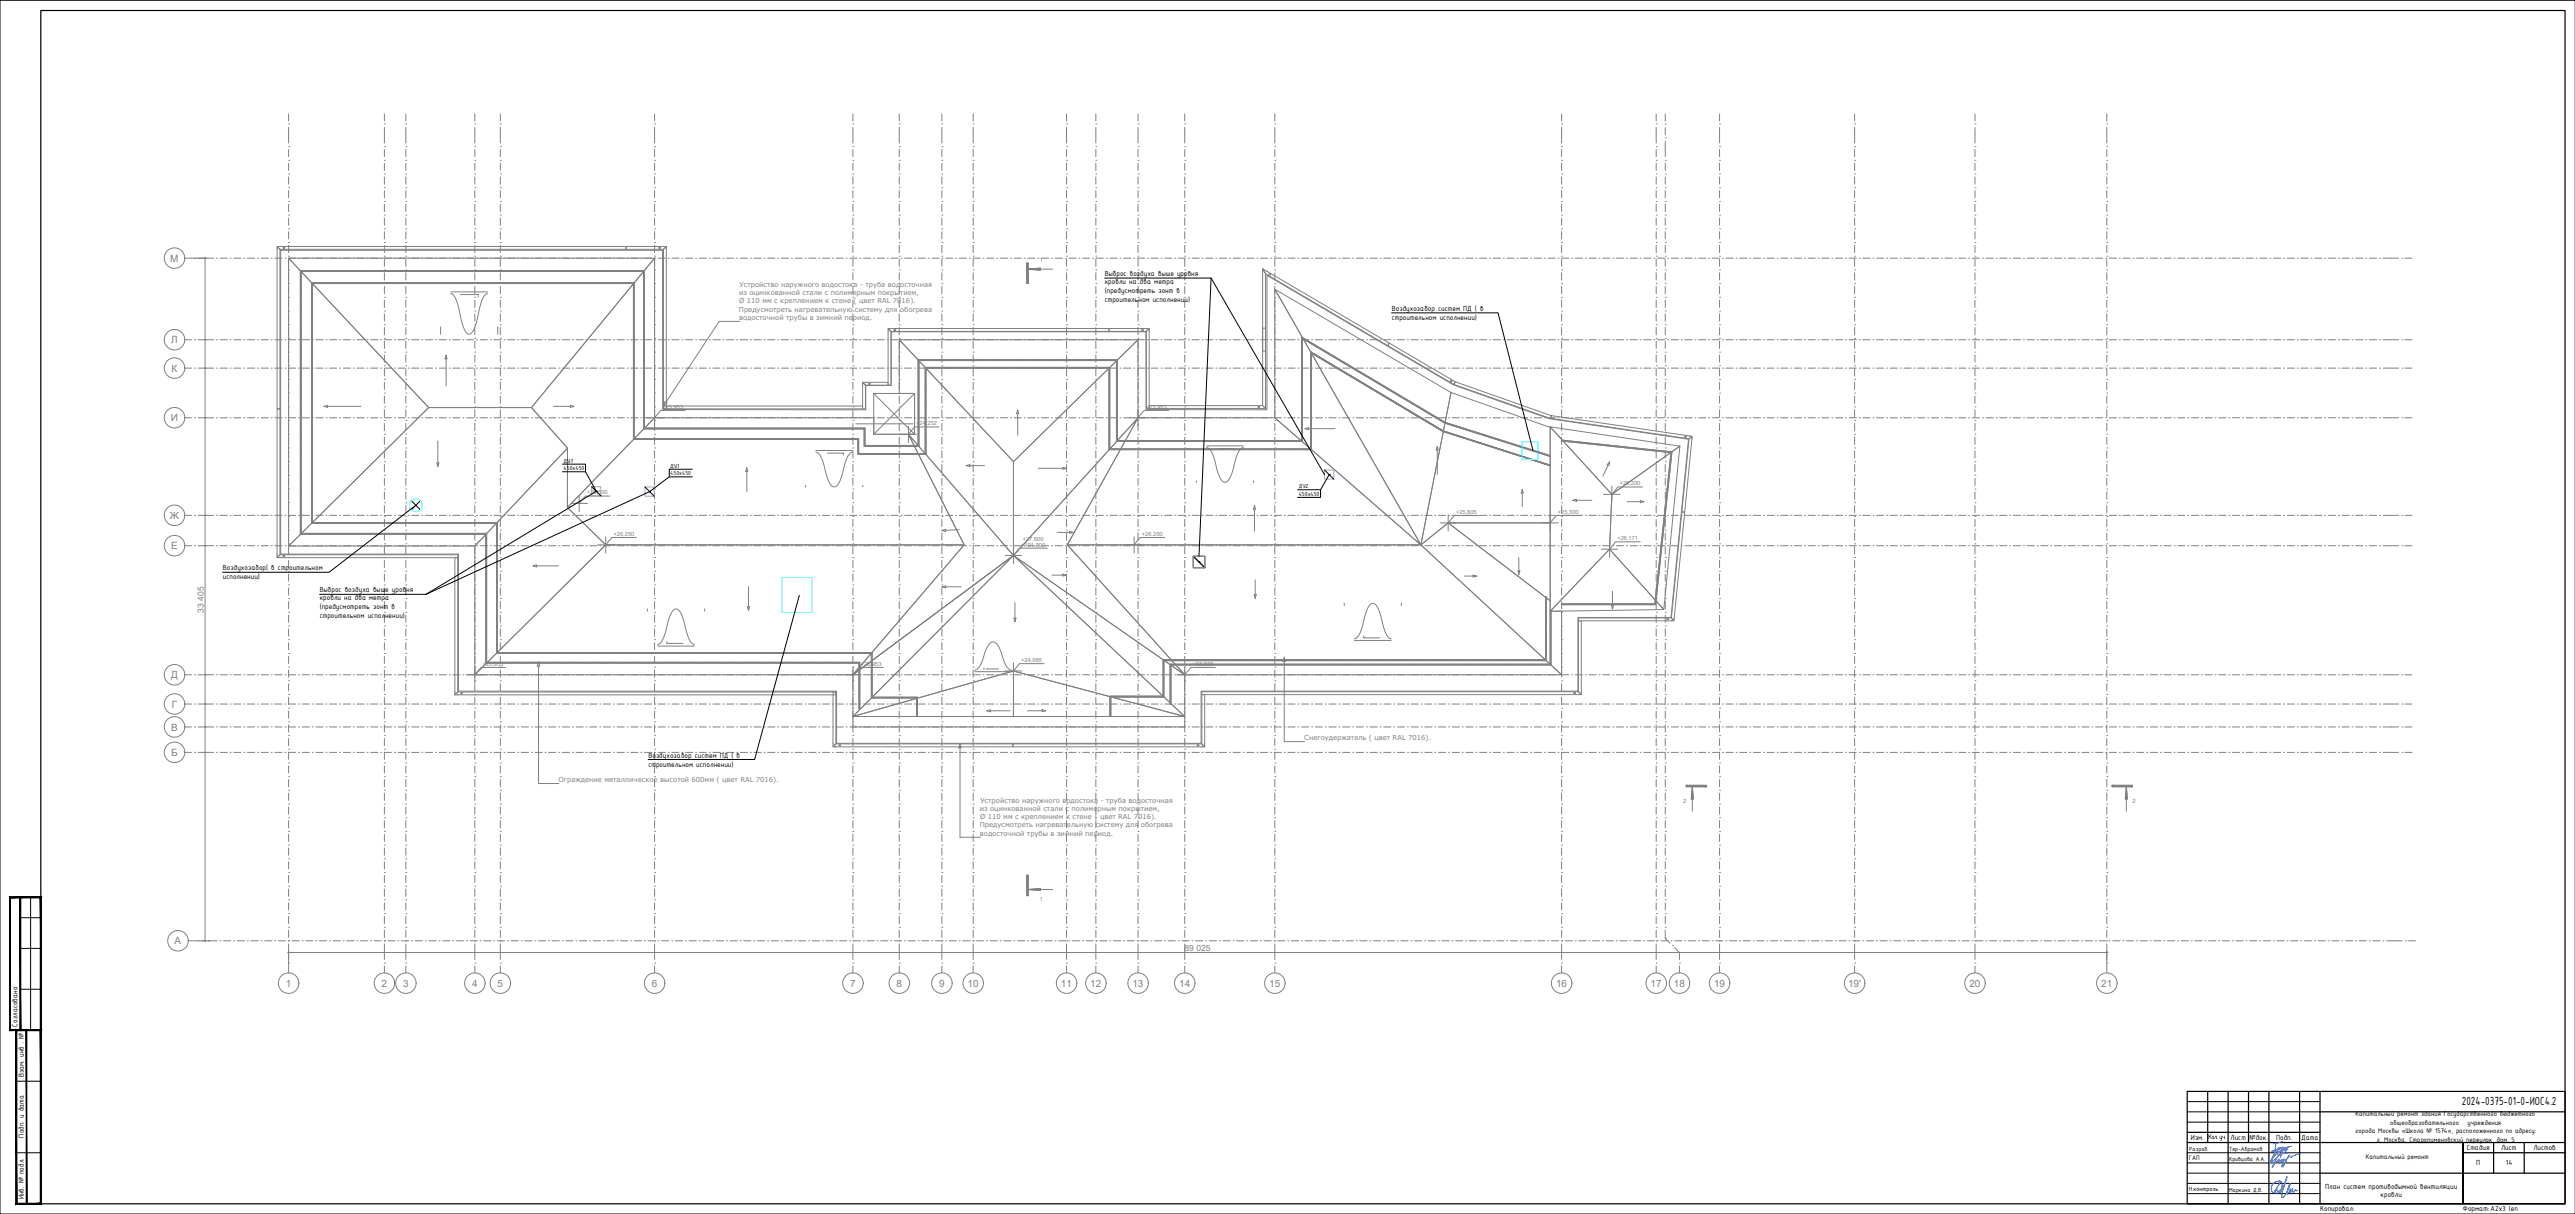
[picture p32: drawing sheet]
<svg xmlns="http://www.w3.org/2000/svg" width="1261mm" height="594mm" viewBox="0 0 1261 594" stroke-linecap="round" stroke-linejoin="round" font-family="sans-serif">
<defs><g id="words">
<text font-size="6.2" x="1205" y="541">2024-0375-01-0-ИОС4.2</text>
<g font-size="4.9" fill="#808080">
<text x="83" y="128">М</text>
<text x="84" y="168">Л</text>
<text x="84" y="182">К</text>
<text x="84" y="206">И</text>
<text x="83" y="254">Ж</text>
<text x="84" y="269">Е</text>
<text x="84" y="332">Д</text>
<text x="84" y="346">Г</text>
<text x="84" y="357">В</text>
<text x="84" y="370">Б</text>
<text x="86" y="462">А</text>
<text x="140" y="483">1</text>
<text x="187" y="483">2</text>
<text x="197" y="483">3</text>
<text x="231" y="483">4</text>
<text x="244" y="483">5</text>
<text x="319" y="483">6</text>
<text x="416" y="483">7</text>
<text x="439" y="483">8</text>
<text x="460" y="483">9</text>
<text x="474" y="483">10</text>
<text x="519" y="483">11</text>
<text x="534" y="483">12</text>
<text x="554" y="483">13</text>
<text x="577" y="483">14</text>
<text x="621" y="483">15</text>
<text x="762" y="483">16</text>
<text x="808" y="483">17</text>
<text x="820" y="483">18</text>
<text x="839" y="483">19</text>
<text x="905" y="483">19'</text>
<text x="964" y="483">20</text>
<text x="1029" y="483">21</text>
</g>
<g font-size="4.2" fill="#808080">
<text x="100" y="300" transform="rotate(-90 100 300)">33 405</text>
<text x="580" y="465">89 025</text>
</g>
<g font-size="3.9">
<text x="541" y="135">Выброс воздуха выше уровня</text>
<text x="541" y="139">кровли на два метра</text>
<text x="541" y="143">(предусмотреть зонт в</text>
<text x="541" y="148">строительном исполнении)</text>
<text x="681" y="152">Воздухозабор систем ПД ( в</text>
<text x="681" y="157">строительном исполнении)</text>
<text x="109" y="279">Воздухозабор( в строительном</text>
<text x="109" y="284">исполнении)</text>
<text x="157" y="290">Выброс воздуха выше уровня</text>
<text x="157" y="294">кровли на два метра</text>
<text x="157" y="298">(предусмотреть зонт в</text>
<text x="157" y="303">строительном исполнении)</text>
<text x="317" y="371">Воздухозабор систем ПД ( в</text>
<text x="317" y="375">строительном исполнении)</text>
<text x="9" y="502" transform="rotate(-90 9 502)">Согласовано</text>
<text x="12" y="527" transform="rotate(-90 12 527)">Взам. инв . №</text>
<text x="12" y="557" transform="rotate(-90 12 557)">Подп. и дата</text>
<text x="1073" y="558">Изм.</text>
<text x="1092" y="558">Лист</text>
<text x="1101" y="558">№док.</text>
<text x="1114" y="558">Подп.</text>
<text x="1127" y="558">Дата</text>
<text x="1208" y="563">Стадия</text>
<text x="1225" y="563">Лист</text>
<text x="1240" y="563">Листов</text>
<text x="1212" y="570">П</text>
<text x="1227" y="570">14</text>
<text x="1139" y="582">План систем противодымной вентиляции</text>
<text x="12" y="587" transform="rotate(-90 12 587)">Инв. № подл.</text>
<text x="1166" y="586">кровли</text>
<text x="1136" y="593">Копировал:</text>
<text x="1206" y="593">Формат:А2х3 len</text>
</g>
<g font-size="3.6">
<text x="1153" y="546">Капитальный ремонт здания Государственного бюджетного</text>
<text x="1170" y="550">общеобразовательного</text>
<text x="1208" y="550">учреждения</text>
<text x="1081" y="557">Кол. уч.</text>
<text x="1153" y="554">города Москвы «Школа № 1574», расположенного по адресу:</text>
<text x="1164" y="559">г. Москва, Старопименовский переулок, дом. 5</text>
<text x="1158" y="567">Капитальный ремонт</text>
</g>
<text font-size="3.4" x="1072" y="568">ГАП</text>
<g font-size="3.3" fill="#808080">
<text x="362" y="140">Устройство наружного водостока - труба водосточная</text>
<text x="362" y="144">из оцинкованной стали с полимерным покрытием,</text>
<text x="362" y="148">Ø 110 мм с креплением к стене</text>
<text x="418" y="148">( цвет RAL 7016).</text>
<text x="362" y="152">Предусмотреть нагревательную систему для обогрева</text>
<text x="362" y="157">водосточной трубы в зимний период.</text>
<text x="639" y="362">Снегоудержатель ( цвет RAL 7016).</text>
<text x="274" y="383">Ограждение металлическое высотой 600мм ( цвет RAL 7016).</text>
<text x="480" y="393">Устройство наружного водостока - труба водосточная</text>
<text x="480" y="397">из оцинкованной стали с полимерным покрытием,</text>
<text x="480" y="401">Ø 110 мм с креплением к стене ( цвет RAL 7016).</text>
<text x="480" y="405">Предусмотреть нагревательную систему для обогрева</text>
<text x="480" y="409">водосточной трубы в зимний период.</text>
</g>
<text font-size="3.3" x="1072" y="583">Н.контроль</text>
<g font-size="3.1">
<text x="276" y="226">ДУ7</text>
<text x="276" y="230">450x450</text>
<text x="328" y="229">ДУ1</text>
<text x="328" y="233">450x450</text>
<text x="636" y="239">ДУ2</text>
<text x="636" y="243">450x450</text>
<text x="1072" y="563">Разраб.</text>
<text x="1091" y="563">Тер-Абрамов</text>
<text x="1091" y="568">Кривцова А.А.</text>
<text x="1091" y="583">Маркина Д.В.</text>
</g>
<g font-size="2.8" fill="#808080">
<text x="509" y="128">1</text>
<text x="324" y="200">+23,953</text>
<text x="561" y="200">+23,953</text>
<text x="449" y="208">+24,252</text>
<text x="793" y="238">+26,200</text>
<text x="287" y="242">+25,500</text>
<text x="713" y="251">+25,805</text>
<text x="763" y="251">+25,300</text>
<text x="300" y="262">+26,250</text>
<text x="559" y="262">+26,250</text>
<text x="500" y="267">+191,900</text>
<text x="501" y="265">+27,600</text>
<text x="792" y="264">+26,171</text>
<text x="500" y="324">+24,985</text>
<text x="236" y="326">+23,953</text>
<text x="421" y="326">+23,953</text>
<text x="584" y="326">+23,953</text>
<text x="824" y="393">2</text>
<text x="1044" y="393">2</text>
<text x="509" y="441">1</text>
</g>
</g></defs>
<path d="M418 351h162v5h-162z" fill="none" stroke="#808080" stroke-width=".49"/>
<g fill="none" stroke="#808080" stroke-width=".49">
<path d="M141 126h180l-61 73h-50zM141 126l69 73-69 68zM321 126v78l-43 44v-29l-18-20zM216 160v4M221 144a9 9 0 0 1 4 8 21 21 0 0 0 4 11l1 1a9 9 0 0 0 4-8 21 21 0 0 1 4-12h1M221 143h18M225 144h9v1M244 160v4M624 142l72 125-72-63zM624 142l86 50-14 75zM440 166l56 60v46l-51-59h3v-20h-8zM440 166h117l-61 60z"/>
<path d="M710 192l49 17v47h-50l-13 11zM278 219v29l19 19-65 63v-63zM321 204h107v9h17l27 54h-175l-19-19zM445 213l51 59-78 58v21l78-79-78 58 54-63zM557 204h67l72 63h-173zM557 204l-34 63 57 63-84-58zM591 219a8 8 0 0 1 4 7 16 16 0 0 0 4 10h1a8 8 0 0 0 4-7 16 16 0 0 1 4-10h1M591 218h18M597 220h7M759 209l30 33-1 27-29 30zM759 209l64 9-34 24zM394 238h.1"/>
<path d="M399 221a8 8 0 0 1 5 7 16 16 0 0 0 4 10 5 5 0 0 0 4-5l1-2a16 16 0 0 1 4-10M399 220h18M405 222h8M413 222v1M422 238h.1M496 226l61-60v38l-61 68zM586 235v1M614 235v1M709 256h50v38zM789 242l34-24-8 80-27-29zM141 267l69-68h50l18 20-46 48zM496 272l84 58v21z"/>
<path d="M523 267h173l69 63h-185zM696 267l13-11 50 38v5h6v31zM788 269l27 29-56 1zM317 298v1M345 298v1M658 295v1M686 295v1M322 315a8 8 0 0 0 4-7 17 17 0 0 1 4-10 5 5 0 0 1 5 5v2a17 17 0 0 0 4 10h1M322 316h18M327 314v1M327 315h7M663 313a8 8 0 0 0 4-7 17 17 0 0 1 5-11 8 8 0 0 1 4 7 17 17 0 0 0 5 11"/>
<path d="M663 313h18M668 311v1h8M232 330l65-63h175l-54 63zM477 329l19-1 84 23-84-79-78 79 77-22M477 328a9 9 0 0 0 5-8 6 6 0 0 1 5-6 14 14 0 0 1 5 10l1 2 2 2M482 327h.1M483 327h6M418 351h78v-23l84 23h-84v-23z"/>
</g>
<g fill="none" stroke="#808080" stroke-width=".49">
<path d="M147 132h169v77h108v9h26v-42h97v40h90v-51l71 42 51 16-51-16-70-41v50h-91v-40h-97v42h-27v-8h-108v-77h-168v128h91v63h183v23v-22h-183v-64h-91zM147 132h169v77h108v9h26v-42h97v40h90v-51l71 42 51 16-51-16-70-41v50h-91v-40h-97v42h-27v-8h-108v-77h-168v128h91v63h183v23v-23h-183v-63h-91zM153 138h157v77h110v7h33v-42h90v40h99v-48l65 39 52 17-52-17-65-38v47h-99v-40h-90v42h-33v-7h-110v-76h-157v117h90v63h184v22h22v10v-9h-22v-22h-184v-64h-90zM642 172l65 39 52 17-52-17-65-38 65 38 52 17-52-17zM642 172v48M642 173v47h-99v-40h-90v42M310 215h110M310 215v-77h-157v118h90v64h184v22h22M420 215v7M642 220h-99v-40h-90v42h-33M765 215l54 6-8 75h-46v-1h45l8-73-53-6zM765 215l54 6-8 75h-46h45l8-74-53-6z"/>
<path d="M453 222h-33v-7h-110v-76h-157v117M153 256h90M243 256v63h184v22h22M570 323h187v-31v31h-187h187v-31v31zM570 323v18M570 323v18h-26M573 325h186v-26v26h-186v20zM449 341v10zM544 341h26v-18h187v-31v31h-187v18h-26v10zM544 341v10zM544 341h26"/>
<circle cx="147" cy="133" r=".1"/>
<circle cx="153" cy="139" r=".1"/>
<circle cx="157" cy="133" r=".1"/>
<circle cx="163" cy="139" r=".1"/>
<circle cx="167" cy="133" r=".1"/>
<circle cx="173" cy="139" r=".1"/>
<circle cx="177" cy="133" r=".1"/>
<circle cx="182" cy="139" r=".1"/>
<circle cx="187" cy="133" r=".1"/>
<circle cx="192" cy="139" r=".1"/>
<circle cx="197" cy="133" r=".1"/>
<circle cx="202" cy="139" r=".1"/>
<circle cx="207" cy="133" r=".1"/>
<circle cx="212" cy="139" r=".1"/>
<circle cx="216" cy="133" r=".1"/>
<circle cx="222" cy="139" r=".1"/>
<circle cx="226" cy="133" r=".1"/>
<circle cx="232" cy="139" r=".1"/>
<circle cx="236" cy="133" r=".1"/>
<circle cx="241" cy="139" r=".1"/>
<circle cx="246" cy="133" r=".1"/>
<circle cx="251" cy="139" r=".1"/>
<circle cx="256" cy="133" r=".1"/>
<circle cx="261" cy="139" r=".1"/>
<circle cx="266" cy="133" r=".1"/>
<circle cx="271" cy="139" r=".1"/>
<circle cx="276" cy="133" r=".1"/>
<circle cx="281" cy="139" r=".1"/>
<circle cx="286" cy="133" r=".1"/>
<circle cx="291" cy="139" r=".1"/>
<circle cx="296" cy="133" r=".1"/>
<circle cx="301" cy="139" r=".1"/>
<circle cx="305" cy="133" r=".1"/>
<circle cx="310" cy="139" r=".1"/>
<circle cx="315" cy="133" r=".1"/>
<circle cx="147" cy="152" r=".1"/>
<circle cx="147" cy="143" r=".1"/>
<circle cx="153" cy="148" r=".1"/>
<circle cx="153" cy="158" r=".1"/>
<circle cx="310" cy="148" r=".1"/>
<circle cx="310" cy="158" r=".1"/>
<circle cx="315" cy="142" r=".1"/>
<circle cx="315" cy="152" r=".1"/>
<circle cx="147" cy="162" r=".1"/>
<circle cx="147" cy="172" r=".1"/>
<circle cx="153" cy="178" r=".1"/>
<circle cx="153" cy="168" r=".1"/>
<circle cx="310" cy="177" r=".1"/>
<circle cx="310" cy="167" r=".1"/>
<circle cx="315" cy="171" r=".1"/>
<circle cx="315" cy="162" r=".1"/>
<circle cx="450" cy="176" r=".1"/>
<circle cx="453" cy="180" r=".1"/>
<circle cx="459" cy="176" r=".1"/>
<circle cx="462" cy="180" r=".1"/>
<circle cx="469" cy="176" r=".1"/>
<circle cx="471" cy="180" r=".1"/>
<circle cx="479" cy="176" r=".1"/>
<circle cx="480" cy="180" r=".1"/>
<circle cx="489" cy="176" r=".1"/>
<circle cx="489" cy="180" r=".1"/>
<circle cx="498" cy="180" r=".1"/>
<circle cx="498" cy="176" r=".1"/>
<circle cx="507" cy="180" r=".1"/>
<circle cx="508" cy="176" r=".1"/>
<circle cx="516" cy="180" r=".1"/>
<circle cx="518" cy="176" r=".1"/>
<circle cx="525" cy="180" r=".1"/>
<circle cx="527" cy="176" r=".1"/>
<circle cx="534" cy="180" r=".1"/>
<circle cx="537" cy="176" r=".1"/>
<circle cx="543" cy="180" r=".1"/>
<circle cx="547" cy="176" r=".1"/>
<circle cx="638" cy="165" r=".1"/>
<circle cx="638" cy="174" r=".1"/>
<circle cx="642" cy="172" r=".1"/>
<circle cx="645" cy="170" r=".1"/>
<circle cx="650" cy="177" r=".1"/>
<circle cx="653" cy="174" r=".1"/>
<circle cx="661" cy="179" r=".1"/>
<circle cx="147" cy="192" r=".1"/>
<circle cx="147" cy="182" r=".1"/>
<circle cx="153" cy="187" r=".1"/>
<circle cx="153" cy="197" r=".1"/>
<circle cx="310" cy="196" r=".1"/>
<circle cx="310" cy="186" r=".1"/>
<circle cx="315" cy="181" r=".1"/>
<circle cx="315" cy="190" r=".1"/>
<circle cx="450" cy="193" r=".1"/>
<circle cx="450" cy="185" r=".1"/>
<circle cx="453" cy="197" r=".1"/>
<circle cx="453" cy="188" r=".1"/>
<circle cx="543" cy="200" r=".1"/>
<circle cx="543" cy="190" r=".1"/>
<circle cx="547" cy="196" r=".1"/>
<circle cx="547" cy="186" r=".1"/>
<circle cx="638" cy="199" r=".1"/>
<circle cx="638" cy="182" r=".1"/>
<circle cx="638" cy="190" r=".1"/>
<circle cx="642" cy="182" r=".1"/>
<circle cx="642" cy="191" r=".1"/>
<circle cx="658" cy="182" r=".1"/>
<circle cx="666" cy="187" r=".1"/>
<circle cx="669" cy="184" r=".1"/>
<circle cx="674" cy="192" r=".1"/>
<circle cx="676" cy="188" r=".1"/>
<circle cx="682" cy="197" r=".1"/>
<circle cx="684" cy="193" r=".1"/>
<circle cx="692" cy="198" r=".1"/>
<circle cx="147" cy="212" r=".1"/>
<circle cx="147" cy="202" r=".1"/>
<circle cx="153" cy="217" r=".1"/>
<circle cx="153" cy="207" r=".1"/>
<circle cx="310" cy="205" r=".1"/>
<circle cx="310" cy="215" r=".1"/>
<circle cx="315" cy="210" r=".1"/>
<circle cx="315" cy="200" r=".1"/>
<circle cx="320" cy="215" r=".1"/>
<circle cx="325" cy="210" r=".1"/>
<circle cx="330" cy="215" r=".1"/>
<circle cx="335" cy="210" r=".1"/>
<circle cx="340" cy="215" r=".1"/>
<circle cx="345" cy="210" r=".1"/>
<circle cx="350" cy="215" r=".1"/>
<circle cx="355" cy="210" r=".1"/>
<circle cx="360" cy="215" r=".1"/>
<circle cx="364" cy="210" r=".1"/>
<circle cx="370" cy="215" r=".1"/>
<circle cx="374" cy="210" r=".1"/>
<circle cx="380" cy="215" r=".1"/>
<circle cx="384" cy="210" r=".1"/>
<circle cx="390" cy="215" r=".1"/>
<circle cx="394" cy="210" r=".1"/>
<circle cx="400" cy="215" r=".1"/>
<circle cx="404" cy="210" r=".1"/>
<circle cx="410" cy="215" r=".1"/>
<circle cx="414" cy="210" r=".1"/>
<circle cx="420" cy="215" r=".1"/>
<circle cx="423" cy="218" r=".1"/>
<circle cx="423" cy="210" r=".1"/>
<circle cx="432" cy="218" r=".1"/>
<circle cx="441" cy="218" r=".1"/>
<circle cx="450" cy="201" r=".1"/>
<circle cx="450" cy="218" r=".1"/>
<circle cx="450" cy="210" r=".1"/>
<circle cx="453" cy="214" r=".1"/>
<circle cx="453" cy="205" r=".1"/>
<circle cx="543" cy="220" r=".1"/>
<circle cx="543" cy="210" r=".1"/>
<circle cx="547" cy="216" r=".1"/>
<circle cx="547" cy="206" r=".1"/>
<circle cx="553" cy="220" r=".1"/>
<circle cx="556" cy="216" r=".1"/>
<circle cx="563" cy="220" r=".1"/>
<circle cx="565" cy="216" r=".1"/>
<circle cx="573" cy="220" r=".1"/>
<circle cx="574" cy="216" r=".1"/>
<circle cx="583" cy="220" r=".1"/>
<circle cx="583" cy="216" r=".1"/>
<circle cx="592" cy="216" r=".1"/>
<circle cx="593" cy="220" r=".1"/>
<circle cx="601" cy="216" r=".1"/>
<circle cx="602" cy="220" r=".1"/>
<circle cx="610" cy="216" r=".1"/>
<circle cx="612" cy="220" r=".1"/>
<circle cx="619" cy="216" r=".1"/>
<circle cx="622" cy="220" r=".1"/>
<circle cx="628" cy="216" r=".1"/>
<circle cx="632" cy="220" r=".1"/>
<circle cx="638" cy="216" r=".1"/>
<circle cx="638" cy="207" r=".1"/>
<circle cx="642" cy="210" r=".1"/>
<circle cx="642" cy="201" r=".1"/>
<circle cx="642" cy="220" r=".1"/>
<circle cx="690" cy="201" r=".1"/>
<circle cx="699" cy="206" r=".1"/>
<circle cx="700" cy="202" r=".1"/>
<circle cx="707" cy="211" r=".1"/>
<circle cx="708" cy="207" r=".1"/>
<circle cx="715" cy="214" r=".1"/>
<circle cx="716" cy="210" r=".1"/>
<circle cx="724" cy="217" r=".1"/>
<circle cx="725" cy="212" r=".1"/>
<circle cx="733" cy="219" r=".1"/>
<circle cx="733" cy="215" r=".1"/>
<circle cx="742" cy="218" r=".1"/>
<circle cx="765" cy="216" r=".1"/>
<circle cx="774" cy="217" r=".1"/>
<circle cx="783" cy="217" r=".1"/>
<circle cx="792" cy="218" r=".1"/>
<circle cx="800" cy="219" r=".1"/>
<circle cx="147" cy="232" r=".1"/>
<circle cx="147" cy="222" r=".1"/>
<circle cx="153" cy="236" r=".1"/>
<circle cx="153" cy="227" r=".1"/>
<circle cx="420" cy="222" r=".1"/>
<circle cx="429" cy="222" r=".1"/>
<circle cx="437" cy="222" r=".1"/>
<circle cx="445" cy="222" r=".1"/>
<circle cx="453" cy="222" r=".1"/>
<circle cx="741" cy="222" r=".1"/>
<circle cx="750" cy="225" r=".1"/>
<circle cx="751" cy="220" r=".1"/>
<circle cx="759" cy="228" r=".1"/>
<circle cx="759" cy="223" r=".1"/>
<circle cx="809" cy="220" r=".1"/>
<circle cx="816" cy="240" r=".1"/>
<circle cx="817" cy="231" r=".1"/>
<circle cx="818" cy="221" r=".1"/>
<circle cx="147" cy="251" r=".1"/>
<circle cx="147" cy="241" r=".1"/>
<circle cx="153" cy="256" r=".1"/>
<circle cx="153" cy="246" r=".1"/>
<circle cx="162" cy="256" r=".1"/>
<circle cx="171" cy="256" r=".1"/>
<circle cx="180" cy="256" r=".1"/>
<circle cx="189" cy="256" r=".1"/>
<circle cx="198" cy="256" r=".1"/>
<circle cx="207" cy="256" r=".1"/>
<circle cx="216" cy="256" r=".1"/>
<circle cx="225" cy="256" r=".1"/>
<circle cx="234" cy="256" r=".1"/>
<circle cx="243" cy="256" r=".1"/>
<circle cx="814" cy="258" r=".1"/>
<circle cx="815" cy="249" r=".1"/>
<circle cx="147" cy="261" r=".1"/>
<circle cx="156" cy="261" r=".1"/>
<circle cx="165" cy="261" r=".1"/>
<circle cx="175" cy="261" r=".1"/>
<circle cx="184" cy="261" r=".1"/>
<circle cx="193" cy="261" r=".1"/>
<circle cx="202" cy="261" r=".1"/>
<circle cx="211" cy="261" r=".1"/>
<circle cx="220" cy="261" r=".1"/>
<circle cx="229" cy="261" r=".1"/>
<circle cx="238" cy="261" r=".1"/>
<circle cx="238" cy="279" r=".1"/>
<circle cx="238" cy="270" r=".1"/>
<circle cx="243" cy="274" r=".1"/>
<circle cx="243" cy="265" r=".1"/>
<circle cx="812" cy="277" r=".1"/>
<circle cx="813" cy="268" r=".1"/>
<circle cx="238" cy="288" r=".1"/>
<circle cx="238" cy="297" r=".1"/>
<circle cx="243" cy="283" r=".1"/>
<circle cx="243" cy="292" r=".1"/>
<circle cx="757" cy="292" r=".1"/>
<circle cx="757" cy="300" r=".1"/>
<circle cx="759" cy="299" r=".1"/>
<circle cx="765" cy="296" r=".1"/>
<circle cx="774" cy="296" r=".1"/>
<circle cx="783" cy="296" r=".1"/>
<circle cx="792" cy="296" r=".1"/>
<circle cx="801" cy="296" r=".1"/>
<circle cx="810" cy="296" r=".1"/>
<circle cx="811" cy="286" r=".1"/>
<circle cx="238" cy="315" r=".1"/>
<circle cx="238" cy="306" r=".1"/>
<circle cx="243" cy="320" r=".1"/>
<circle cx="243" cy="310" r=".1"/>
<circle cx="243" cy="301" r=".1"/>
<circle cx="253" cy="320" r=".1"/>
<circle cx="263" cy="320" r=".1"/>
<circle cx="272" cy="320" r=".1"/>
<circle cx="282" cy="320" r=".1"/>
<circle cx="292" cy="320" r=".1"/>
<circle cx="301" cy="320" r=".1"/>
<circle cx="311" cy="320" r=".1"/>
<circle cx="321" cy="320" r=".1"/>
<circle cx="330" cy="320" r=".1"/>
<circle cx="340" cy="320" r=".1"/>
<circle cx="350" cy="320" r=".1"/>
<circle cx="359" cy="320" r=".1"/>
<circle cx="369" cy="320" r=".1"/>
<circle cx="379" cy="320" r=".1"/>
<circle cx="388" cy="320" r=".1"/>
<circle cx="398" cy="320" r=".1"/>
<circle cx="408" cy="320" r=".1"/>
<circle cx="417" cy="320" r=".1"/>
<circle cx="427" cy="320" r=".1"/>
<circle cx="757" cy="308" r=".1"/>
<circle cx="757" cy="315" r=".1"/>
<circle cx="759" cy="308" r=".1"/>
<circle cx="759" cy="317" r=".1"/>
<circle cx="238" cy="324" r=".1"/>
<circle cx="248" cy="324" r=".1"/>
<circle cx="257" cy="324" r=".1"/>
<circle cx="267" cy="324" r=".1"/>
<circle cx="277" cy="324" r=".1"/>
<circle cx="286" cy="324" r=".1"/>
<circle cx="296" cy="324" r=".1"/>
<circle cx="305" cy="324" r=".1"/>
<circle cx="315" cy="324" r=".1"/>
<circle cx="325" cy="324" r=".1"/>
<circle cx="334" cy="324" r=".1"/>
<circle cx="344" cy="324" r=".1"/>
<circle cx="353" cy="324" r=".1"/>
<circle cx="363" cy="324" r=".1"/>
<circle cx="373" cy="324" r=".1"/>
<circle cx="382" cy="324" r=".1"/>
<circle cx="392" cy="324" r=".1"/>
<circle cx="402" cy="324" r=".1"/>
<circle cx="411" cy="324" r=".1"/>
<circle cx="421" cy="332" r=".1"/>
<circle cx="421" cy="324" r=".1"/>
<circle cx="421" cy="339" r=".1"/>
<circle cx="427" cy="327" r=".1"/>
<circle cx="427" cy="334" r=".1"/>
<circle cx="570" cy="332" r=".1"/>
<circle cx="570" cy="323" r=".1"/>
<circle cx="573" cy="325" r=".1"/>
<circle cx="573" cy="335" r=".1"/>
<circle cx="580" cy="323" r=".1"/>
<circle cx="583" cy="325" r=".1"/>
<circle cx="589" cy="323" r=".1"/>
<circle cx="593" cy="325" r=".1"/>
<circle cx="599" cy="323" r=".1"/>
<circle cx="603" cy="325" r=".1"/>
<circle cx="609" cy="323" r=".1"/>
<circle cx="612" cy="325" r=".1"/>
<circle cx="619" cy="323" r=".1"/>
<circle cx="622" cy="325" r=".1"/>
<circle cx="629" cy="323" r=".1"/>
<circle cx="632" cy="325" r=".1"/>
<circle cx="639" cy="323" r=".1"/>
<circle cx="642" cy="325" r=".1"/>
<circle cx="649" cy="323" r=".1"/>
<circle cx="651" cy="325" r=".1"/>
<circle cx="658" cy="323" r=".1"/>
<circle cx="661" cy="325" r=".1"/>
<circle cx="668" cy="323" r=".1"/>
<circle cx="671" cy="325" r=".1"/>
<circle cx="678" cy="323" r=".1"/>
<circle cx="681" cy="325" r=".1"/>
<circle cx="688" cy="323" r=".1"/>
<circle cx="691" cy="325" r=".1"/>
<circle cx="698" cy="323" r=".1"/>
<circle cx="700" cy="325" r=".1"/>
<circle cx="708" cy="323" r=".1"/>
<circle cx="710" cy="325" r=".1"/>
<circle cx="717" cy="323" r=".1"/>
<circle cx="720" cy="325" r=".1"/>
<circle cx="727" cy="323" r=".1"/>
<circle cx="730" cy="325" r=".1"/>
<circle cx="737" cy="323" r=".1"/>
<circle cx="740" cy="325" r=".1"/>
<circle cx="747" cy="323" r=".1"/>
<circle cx="749" cy="325" r=".1"/>
<circle cx="757" cy="323" r=".1"/>
<circle cx="759" cy="325" r=".1"/>
<circle cx="421" cy="347" r=".1"/>
<circle cx="427" cy="341" r=".1"/>
<circle cx="434" cy="341" r=".1"/>
<circle cx="442" cy="341" r=".1"/>
<circle cx="449" cy="351" r=".1"/>
<circle cx="449" cy="341" r=".1"/>
<circle cx="544" cy="351" r=".1"/>
<circle cx="544" cy="341" r=".1"/>
<circle cx="552" cy="341" r=".1"/>
<circle cx="561" cy="341" r=".1"/>
<circle cx="570" cy="341" r=".1"/>
<circle cx="573" cy="345" r=".1"/>
</g>
<g fill="none" stroke="#808080" stroke-width=".49">
<path d="M141 56v3M188 56v3M199 56v3M232 56v3M245 56v3M321 56v3M418 56v3M440 56v3M461 56v3M477 56v3M522 56v3M537 56v3"/>
<path d="M557 56v3M580 56v3M624 56v3M765 56v3M811 56v3M815 56v3M842 56v3M908 56v3M967 56v3M1032 56v3M141 72h.1M141 78h.1"/>
<path d="M141 61h.1M141 62v8M141 73v4M141 80v3M188 72h.1M188 78h.1M188 61h.1M188 62v8M188 73v4M188 80v3M199 72h.1M199 78h.1"/>
<path d="M199 61h.1M199 62v8M199 73v4M199 80v3M232 72h.1M232 78h.1M232 61h.1M232 62v8M232 73v4M232 80v3M245 72h.1M245 78h.1"/>
<path d="M245 61h.1M245 62v8M245 73v4M245 80v3M321 72h.1M321 78h.1M321 61h.1M321 62v8M321 73v4M321 80v3M418 72h.1M418 78h.1"/>
<path d="M418 61h.1M418 62v8M418 73v4M418 80v3M440 72h.1M440 78h.1M440 61h.1M440 62v8M440 73v4M440 80v3M461 72h.1M461 78h.1"/>
<path d="M461 61h.1M461 62v8M461 73v4M461 80v3M477 72h.1M477 78h.1M477 61h.1M477 62v8M477 73v4M477 80v3M522 72h.1M522 78h.1"/>
<path d="M522 61h.1M522 62v8M522 73v4M522 80v3M537 72h.1M537 78h.1M537 61h.1M537 62v8M537 73v4M537 80v3M557 72h.1M557 78h.1"/>
<path d="M557 61h.1M557 62v8M557 73v4M557 80v3M580 72h.1M580 78h.1M580 61h.1M580 62v8M580 73v4M580 80v3M624 72h.1M624 78h.1"/>
<path d="M624 61h.1M624 62v8M624 73v4M624 80v3M765 72h.1M765 78h.1M765 61h.1M765 62v8M765 73v4M765 80v3M811 72h.1M811 78h.1"/>
<path d="M811 61h.1M811 62v8M811 73v4M811 80v3M815 78h.1M815 67h.1M815 61h.1M815 62v4M815 69v8M815 80v3M842 72h.1M842 78h.1"/>
<path d="M842 61h.1M842 62v8M842 73v4M842 80v3M908 72h.1M908 78h.1M908 61h.1M908 62v8M908 73v4M908 80v3M967 72h.1M967 78h.1"/>
<path d="M967 61h.1M967 62v8M967 73v4M967 80v3M1032 72h.1M1032 78h.1M1032 61h.1M1032 62v8M1032 73v4M1032 80v3M141 85h.1M141 92h.1"/>
<path d="M141 99h.1M141 87v3M141 93v4M141 100v4M188 85h.1M188 92h.1M188 99h.1M188 87v3M188 93v4M188 100v4M199 85h.1M199 92h.1"/>
<path d="M199 99h.1M199 87v3M199 93v4M199 100v4M232 85h.1M232 92h.1M232 99h.1M232 87v3M232 93v4M232 100v4M245 85h.1M245 92h.1"/>
<path d="M245 99h.1M245 87v3M245 93v4M245 100v4M321 85h.1M321 92h.1M321 99h.1M321 87v3M321 93v4M321 100v4M418 85h.1M418 92h.1"/>
<path d="M418 99h.1M418 87v3M418 93v4M418 100v4M440 85h.1M440 92h.1M440 99h.1M440 87v3M440 93v4M440 100v4M461 85h.1M461 92h.1"/>
<path d="M461 99h.1M461 87v3M461 93v4M461 100v4M477 85h.1M477 92h.1M477 99h.1M477 87v3M477 93v4M477 100v4M522 85h.1M522 92h.1"/>
<path d="M522 99h.1M522 87v3M522 93v4M522 100v4M537 85h.1M537 92h.1M537 99h.1M537 87v3M537 93v4M537 100v4M557 85h.1M557 92h.1"/>
<path d="M557 99h.1M557 87v3M557 93v4M557 100v4M580 85h.1M580 92h.1M580 99h.1M580 87v3M580 93v4M580 100v4M624 85h.1M624 92h.1"/>
<path d="M624 99h.1M624 87v3M624 93v4M624 100v4M765 85h.1M765 92h.1M765 99h.1M765 87v3M765 93v4M765 100v4M811 85h.1M811 92h.1"/>
<path d="M811 99h.1M811 87v3M811 93v4M811 100v4M815 85h.1M815 92h.1M815 99h.1M815 87v3M815 93v4M815 100v4M842 85h.1M842 92h.1"/>
<path d="M842 99h.1M842 87v3M842 93v4M842 100v4M908 85h.1M908 92h.1M908 99h.1M908 87v3M908 93v4M908 100v4M967 85h.1M967 92h.1"/>
<path d="M967 99h.1M967 87v3M967 93v4M967 100v4M1032 85h.1M1032 92h.1M1032 99h.1M1032 87v3M1032 93v4M1032 100v4M141 105h.1M141 112h.1"/>
<path d="M141 119h.1M141 107v3M141 113v4M188 105h.1M188 112h.1M188 119h.1M188 107v3M188 113v4M199 105h.1M199 112h.1M199 119h.1M199 107v3"/>
<path d="M199 113v4M232 105h.1M232 112h.1M232 119h.1M232 107v3M232 113v4M245 105h.1M245 112h.1M245 119h.1M245 107v3M245 113v4M321 105h.1"/>
<path d="M321 112h.1M321 119h.1M321 107v3M321 113v4M418 105h.1M418 112h.1M418 119h.1M418 107v3M418 113v4M440 105h.1M440 112h.1M440 119h.1"/>
<path d="M440 107v3M440 113v4M461 105h.1M461 112h.1M461 119h.1M461 107v3M461 113v4M477 105h.1M477 112h.1M477 119h.1M477 107v3M477 113v4"/>
<path d="M522 105h.1M522 112h.1M522 119h.1M522 107v3M522 113v4M537 105h.1M537 112h.1M537 119h.1M537 107v3M537 113v4M557 105h.1M557 112h.1"/>
<path d="M557 119h.1M557 107v3M557 113v4M580 105h.1M580 112h.1M580 119h.1M580 107v3M580 113v4M624 105h.1M624 112h.1M624 119h.1M624 107v3"/>
<path d="M624 113v4M765 105h.1M765 112h.1M765 119h.1M765 107v3M765 113v4M811 105h.1M811 112h.1M811 119h.1M811 107v3M811 113v4M815 105h.1"/>
<path d="M815 112h.1M815 119h.1M815 107v3M815 113v4M842 105h.1M842 112h.1M842 119h.1M842 107v3M842 113v4M908 105h.1M908 112h.1M908 119h.1"/>
<path d="M908 107v3M908 113v4M967 105h.1M967 112h.1M967 119h.1M967 107v3M967 113v4M1032 105h.1M1032 112h.1M1032 119h.1M1032 107v3M1032 113v4"/>
<path d="M90 126h4M95 126h.1M97 126h8M100 126h.1M106 126h.1M108 126h3M113 126h.1M114 126h4M119 126h.1M121 126h4M126 126h.1M128 126h3"/>
<path d="M133 126h.1M135 126h3M140 126h.1M141 126h4M141 125h.1M141 132h.1M141 139h.1M141 120v4M141 127v3M141 133v4M146 126h.1M148 126h4"/>
<path d="M153 126h.1M155 126h3M160 126h.1M161 126h4M166 126h.1M168 126h4M173 126h.1M175 126h3M180 126h.1M181 126h4M186 126h.1M188 125h.1"/>
<path d="M188 132h.1M188 139h.1M188 120v4M188 127v3M188 133v4M188 126h4M193 126h.1M195 126h3M199 125h.1M199 132h.1M199 139h.1M199 120v4"/>
<path d="M199 127v3M199 133v4M200 126h.1M202 126h3M207 126h.1M208 126h4M213 126h.1M215 126h4M220 126h.1M222 126h3M227 126h.1M228 126h4"/>
<path d="M232 125h.1M232 132h.1M232 139h.1M232 120v4M232 127v3M232 133v4M233 126h.1M235 126h4M240 126h.1M242 126h3M245 125h.1M245 132h.1"/>
<path d="M245 139h.1M245 120v4M245 127v3M245 133v4M247 126h.1M249 126h3M253 126h.1M255 126h4M260 126h.1M262 126h3M267 126h.1M269 126h3"/>
<path d="M274 126h.1M275 126h4M280 126h.1M282 126h4M287 126h.1M289 126h3M294 126h.1M295 126h4M300 126h.1M302 126h4M307 126h.1M309 126h3"/>
<path d="M314 126h.1M316 126h3M321 125h.1M321 132h.1M321 139h.1M321 126h.1M321 120v4M321 127v3M321 133v4M322 126h4M327 126h.1M329 126h3"/>
<path d="M334 126h.1M336 126h3M341 126h.1M342 126h4M347 126h.1M349 126h4M354 126h.1M356 126h3M361 126h.1M363 126h3M367 126h.1M369 126h4"/>
<path d="M374 126h.1M376 126h3M381 126h.1M383 126h3M388 126h.1M389 126h4M394 126h.1M396 126h4M401 126h.1M403 126h3M408 126h.1M409 126h4"/>
<path d="M414 126h.1M416 126h4M418 125h.1M418 132h.1M418 139h.1M418 120v4M418 127v3M418 133v4M421 126h.1M423 126h3M428 126h.1M430 126h3"/>
<path d="M434 126h.1M436 126h4M440 125h.1M440 132h.1M440 139h.1M440 120v4M440 127v3M440 133v4M441 126h.1M443 126h3M448 126h.1M450 126h3"/>
<path d="M455 126h.1M456 126h4M461 125h.1M461 132h.1M461 139h.1M461 120v4M461 127v3M461 133v4M461 126h.1M463 126h4M468 126h.1M470 126h3"/>
<path d="M475 126h.1M476 126h4M477 125h.1M477 132h.1M477 139h.1M477 120v4M477 127v3M477 133v4M481 126h.1M483 126h4M488 126h.1M490 126h3"/>
<path d="M495 126h.1M497 126h3M501 126h.1M503 126h4M508 126h.1M510 126h3M515 126h.1M517 126h3M522 126h.1M522 125h.1M522 132h.1M522 139h.1"/>
<path d="M522 120v4M522 127v3M522 133v4M523 126h4M528 126h.1M530 126h4M535 126h.1M537 125h.1M537 132h.1M537 139h.1M537 120v4M537 127v3"/>
<path d="M537 133v4M537 126h3M542 126h.1M543 126h4M548 126h.1M550 126h4M555 126h.1M557 126h3M557 125h.1M557 132h.1M557 139h.1M557 120v4"/>
<path d="M557 127v3M557 133v4M562 126h.1M564 126h3M568 126h.1M570 126h4M575 126h.1M577 126h4M580 125h.1M580 132h.1M580 139h.1M580 120v4"/>
<path d="M580 127v3M580 133v4M582 126h.1M584 126h3M589 126h.1M590 126h4M595 126h.1M597 126h4M602 126h.1M604 126h3M609 126h.1M610 126h4"/>
<path d="M615 126h.1M617 126h4M622 126h.1M624 126h3M624 125h.1M624 132h.1M624 139h.1M624 120v4M624 127v3M624 133v4M629 126h.1M631 126h3"/>
<path d="M636 126h.1M637 126h4M642 126h.1M644 126h4M649 126h.1M651 126h3M656 126h.1M657 126h4M662 126h.1M664 126h4M669 126h.1M671 126h3"/>
<path d="M676 126h.1M678 126h3M682 126h.1M684 126h4M689 126h.1M691 126h3M696 126h.1M698 126h3M703 126h.1M704 126h4M709 126h.1M711 126h4"/>
<path d="M716 126h.1M718 126h3M723 126h.1M724 126h4M729 126h.1M731 126h4M736 126h.1M738 126h3M743 126h.1M745 126h3M750 126h.1M751 126h4"/>
<path d="M756 126h.1M758 126h3M763 126h.1M765 125h.1M765 132h.1M765 139h.1M765 120v4M765 127v3M765 133v4M765 126h3M770 126h.1M771 126h4"/>
<path d="M776 126h.1M778 126h4M783 126h.1M785 126h3M790 126h.1M791 126h4M796 126h.1M798 126h4M803 126h.1M805 126h3M810 126h.1M811 125h.1"/>
<path d="M811 132h.1M811 139h.1M811 120v4M811 127v3M811 133v4M812 126h3M815 125h.1M815 132h.1M815 139h.1M815 120v4M815 127v3M815 133v4"/>
<path d="M817 126h.1M818 126h4M823 126h.1M825 126h4M830 126h.1M832 126h3M837 126h.1M838 126h4M842 125h.1M842 132h.1M842 139h.1M842 120v4"/>
<path d="M842 127v3M842 133v4M843 126h.1M845 126h4M850 126h.1M852 126h3M857 126h.1M859 126h3M863 126h.1M865 126h4M870 126h.1M872 126h3"/>
<path d="M877 126h.1M879 126h3M884 126h.1M885 126h4M890 126h.1M892 126h4M897 126h.1M899 126h3M904 126h.1M905 126h4M908 125h.1M908 132h.1"/>
<path d="M908 139h.1M908 120v4M908 127v3M908 133v4M910 126h.1M912 126h4M917 126h.1M919 126h3M924 126h.1M926 126h3M930 126h.1M932 126h4"/>
<path d="M937 126h.1M939 126h3M944 126h.1M946 126h3M951 126h.1M952 126h4M957 126h.1M959 126h4M964 126h.1M966 126h3M967 125h.1M967 132h.1"/>
<path d="M967 139h.1M967 120v4M967 127v3M967 133v4M971 126h.1M972 126h4M977 126h.1M979 126h4M984 126h.1M986 126h3M991 126h.1M993 126h3"/>
<path d="M998 126h.1M999 126h4M1004 126h.1M1006 126h3M1011 126h.1M1013 126h3M1018 126h.1M1019 126h4M1024 126h.1M1026 126h4M1031 126h.1M1032 125h.1"/>
<path d="M1032 132h.1M1032 139h.1M1032 120v4M1032 127v3M1032 133v4M1033 126h3M1038 126h.1M1039 126h4M1044 126h.1M1046 126h4M1051 126h.1M1053 126h3"/>
<path d="M1058 126h.1M1060 126h3M1065 126h.1M1066 126h4M1071 126h.1M1073 126h4M1078 126h.1M1080 126h3M1085 126h.1M1086 126h4M1091 126h.1M1093 126h4"/>
<path d="M1098 126h.1M1100 126h3M1105 126h.1M1107 126h3M1111 126h.1M1113 126h4M1118 126h.1M1120 126h3M1125 126h.1M1127 126h3M1132 126h.1M1133 126h4"/>
<path d="M1138 126h.1M1140 126h4M1145 126h.1M1147 126h3M1152 126h.1M1153 126h4M1158 126h.1M1160 126h4M1165 126h.1M1167 126h7M1176 126h.1M1178 126h3"/>
<path d="M141 145h.1M141 152h.1M141 159h.1M141 140v4M141 147v3M141 154v3M188 145h.1M188 152h.1M188 159h.1M188 140v4M188 147v3M188 154v3"/>
<path d="M199 145h.1M199 152h.1M199 159h.1M199 140v4M199 147v3M199 154v3M232 145h.1M232 152h.1M232 159h.1M232 140v4M232 147v3M232 154v3"/>
<path d="M245 145h.1M245 152h.1M245 159h.1M245 140v4M245 147v3M245 154v3M321 145h.1M321 152h.1M321 159h.1M321 140v4M321 147v3M321 154v3"/>
<path d="M418 145h.1M418 152h.1M418 159h.1M418 140v4M418 147v3M418 154v3M440 145h.1M440 152h.1M440 159h.1M440 140v4M440 147v3M440 154v3"/>
<path d="M461 145h.1M461 152h.1M461 159h.1M461 140v4M461 147v3M461 154v3M477 145h.1M477 152h.1M477 159h.1M477 140v4M477 147v3M477 154v3"/>
<path d="M522 145h.1M522 152h.1M522 159h.1M522 140v4M522 147v3M522 154v3M537 145h.1M537 152h.1M537 159h.1M537 140v4M537 147v3M537 154v3"/>
<path d="M557 145h.1M557 152h.1M557 159h.1M557 140v4M557 147v3M557 154v3M580 145h.1M580 152h.1M580 159h.1M580 140v4M580 147v3M580 154v3"/>
<path d="M624 145h.1M624 152h.1M624 159h.1M624 140v4M624 147v3M624 154v3M765 145h.1M765 152h.1M765 159h.1M765 140v4M765 147v3M765 154v3"/>
<path d="M811 145h.1M811 152h.1M811 159h.1M811 140v4M811 147v3M811 154v3M815 145h.1M815 152h.1M815 159h.1M815 140v4M815 147v3M815 154v3"/>
<path d="M842 145h.1M842 152h.1M842 159h.1M842 140v4M842 147v3M842 154v3M908 145h.1M908 152h.1M908 159h.1M908 140v4M908 147v3M908 154v3"/>
<path d="M967 145h.1M967 152h.1M967 159h.1M967 140v4M967 147v3M967 154v3M1032 145h.1M1032 152h.1M1032 159h.1M1032 140v4M1032 147v3M1032 154v3"/>
<path d="M90 166h4M95 166h.1M97 166h8M100 166h.1M106 166h.1M108 166h3M113 166h.1M114 166h4M119 166h.1M121 166h4M126 166h.1M128 166h3"/>
<path d="M133 166h.1M135 166h3M140 166h.1M141 166h4M141 166h.1M141 172h.1M141 179h.1M141 160v4M141 167v4M141 174v3M146 166h.1M148 166h4"/>
<path d="M153 166h.1M155 166h3M160 166h.1M161 166h4M166 166h.1M168 166h4M173 166h.1M175 166h3M180 166h.1M181 166h4M186 166h.1M188 166h.1"/>
<path d="M188 172h.1M188 179h.1M188 160v4M188 167v4M188 174v3M188 166h4M193 166h.1M195 166h3M199 166h.1M199 172h.1M199 179h.1M199 160v4"/>
<path d="M199 167v4M199 174v3M200 166h.1M202 166h3M207 166h.1M208 166h4M213 166h.1M215 166h4M220 166h.1M222 166h3M227 166h.1M228 166h4"/>
<path d="M232 166h.1M232 172h.1M232 179h.1M232 160v4M232 167v4M232 174v3M233 166h.1M235 166h4M240 166h.1M242 166h3M245 166h.1M245 172h.1"/>
<path d="M245 179h.1M245 160v4M245 167v4M245 174v3M247 166h.1M249 166h3M253 166h.1M255 166h4M260 166h.1M262 166h3M267 166h.1M269 166h3"/>
<path d="M274 166h.1M275 166h4M280 166h.1M282 166h4M287 166h.1M289 166h3M294 166h.1M295 166h4M300 166h.1M302 166h4M307 166h.1M309 166h3"/>
<path d="M314 166h.1M316 166h3M321 166h.1M321 172h.1M321 179h.1M321 160v4M321 167v4M321 174v3M322 166h4M327 166h.1M329 166h3M334 166h.1"/>
<path d="M336 166h3M341 166h.1M342 166h4M347 166h.1M349 166h4M354 166h.1M356 166h3M361 166h.1M363 166h3M367 166h.1M369 166h4M374 166h.1"/>
<path d="M376 166h3M381 166h.1M383 166h3M388 166h.1M389 166h4M394 166h.1M396 166h4M401 166h.1M403 166h3M408 166h.1M409 166h4M414 166h.1"/>
<path d="M416 166h4M418 166h.1M418 172h.1M418 179h.1M418 160v4M418 167v4M418 174v3M421 166h.1M423 166h3M428 166h.1M430 166h3M434 166h.1"/>
<path d="M436 166h4M440 166h.1M440 172h.1M440 179h.1M440 160v4M440 167v4M440 174v3M441 166h.1M443 166h3M448 166h.1M450 166h3M455 166h.1"/>
<path d="M456 166h4M461 166h.1M461 172h.1M461 179h.1M461 160v4M461 167v4M461 174v3M463 166h4M468 166h.1M470 166h3M475 166h.1M476 166h4"/>
<path d="M477 166h.1M477 172h.1M477 179h.1M477 160v4M477 167v4M477 174v3M481 166h.1M483 166h4M488 166h.1M490 166h3M495 166h.1M497 166h3"/>
<path d="M501 166h.1M503 166h4M508 166h.1M510 166h3M515 166h.1M517 166h3M522 166h.1M522 172h.1M522 179h.1M522 160v4M522 167v4M522 174v3"/>
<path d="M523 166h4M528 166h.1M530 166h4M535 166h.1M537 166h.1M537 172h.1M537 179h.1M537 160v4M537 167v4M537 174v3M537 166h3M542 166h.1"/>
<path d="M543 166h4M548 166h.1M550 166h4M555 166h.1M557 166h3M557 166h.1M557 172h.1M557 179h.1M557 160v4M557 167v4M557 174v3M562 166h.1"/>
<path d="M564 166h3M568 166h.1M570 166h4M575 166h.1M577 166h4M580 166h.1M580 172h.1M580 179h.1M580 160v4M580 167v4M580 174v3M582 166h.1"/>
<path d="M584 166h3M589 166h.1M590 166h4M595 166h.1M597 166h4M602 166h.1M604 166h3M609 166h.1M610 166h4M615 166h.1M617 166h4M622 166h.1"/>
<path d="M624 166h3M624 166h.1M624 172h.1M624 179h.1M624 160v4M624 167v4M624 174v3M629 166h.1M631 166h3M636 166h.1M637 166h4M642 166h.1"/>
<path d="M644 166h4M649 166h.1M651 166h3M656 166h.1M657 166h4M662 166h.1M664 166h4M669 166h.1M671 166h3M676 166h.1M678 166h3M682 166h.1"/>
<path d="M684 166h4M689 166h.1M691 166h3M696 166h.1M698 166h3M703 166h.1M704 166h4M709 166h.1M711 166h4M716 166h.1M718 166h3M723 166h.1"/>
<path d="M724 166h4M729 166h.1M731 166h4M736 166h.1M738 166h3M743 166h.1M745 166h3M750 166h.1M751 166h4M756 166h.1M758 166h3M763 166h.1"/>
<path d="M765 166h.1M765 172h.1M765 179h.1M765 160v4M765 167v4M765 174v3M765 166h3M770 166h.1M771 166h4M776 166h.1M778 166h4M783 166h.1"/>
<path d="M785 166h3M790 166h.1M791 166h4M796 166h.1M798 166h4M803 166h.1M805 166h3M810 166h.1M811 166h.1M811 172h.1M811 179h.1M811 160v4"/>
<path d="M811 167v4M811 174v3M812 166h3M815 166h.1M815 172h.1M815 179h.1M815 160v4M815 167v4M815 174v3M817 166h.1M818 166h4M823 166h.1"/>
<path d="M825 166h4M830 166h.1M832 166h3M837 166h.1M838 166h4M842 166h.1M842 172h.1M842 179h.1M842 160v4M842 167v4M842 174v3M843 166h.1"/>
<path d="M845 166h4M850 166h.1M852 166h3M857 166h.1M859 166h3M863 166h.1M865 166h4M870 166h.1M872 166h3M877 166h.1M879 166h3M884 166h.1"/>
<path d="M885 166h4M890 166h.1M892 166h4M897 166h.1M899 166h3M904 166h.1M905 166h4M908 166h.1M908 172h.1M908 179h.1M908 160v4M908 167v4"/>
<path d="M908 174v3M910 166h.1M912 166h4M917 166h.1M919 166h3M924 166h.1M926 166h3M930 166h.1M932 166h4M937 166h.1M939 166h3M944 166h.1"/>
<path d="M946 166h3M951 166h.1M952 166h4M957 166h.1M959 166h4M964 166h.1M966 166h3M967 166h.1M967 172h.1M967 179h.1M967 160v4M967 167v4"/>
<path d="M967 174v3M971 166h.1M972 166h4M977 166h.1M979 166h4M984 166h.1M986 166h3M991 166h.1M993 166h3M998 166h.1M999 166h4M1004 166h.1"/>
<path d="M1006 166h3M1011 166h.1M1013 166h3M1018 166h.1M1019 166h4M1024 166h.1M1026 166h4M1031 166h.1M1032 166h.1M1032 172h.1M1032 179h.1M1032 160v4"/>
<path d="M1032 167v4M1032 174v3M1033 166h3M1038 166h.1M1039 166h4M1044 166h.1M1046 166h4M1051 166h.1M1053 166h3M1058 166h.1M1060 166h3M1065 166h.1"/>
<path d="M1066 166h4M1071 166h.1M1073 166h4M1078 166h.1M1080 166h3M1085 166h.1M1086 166h4M1091 166h.1M1093 166h4M1098 166h.1M1100 166h3M1105 166h.1"/>
<path d="M1107 166h3M1111 166h.1M1113 166h4M1118 166h.1M1120 166h3M1125 166h.1M1127 166h3M1132 166h.1M1133 166h4M1138 166h.1M1140 166h4M1145 166h.1"/>
<path d="M1147 166h3M1152 166h.1M1153 166h4M1158 166h.1M1160 166h4M1165 166h.1M1167 166h7M1176 166h.1M1178 166h3M90 180h4M95 180h.1M97 180h8"/>
<path d="M100 180h.1M106 180h.1M108 180h3M113 180h.1M114 180h4M119 180h.1M121 180h4M126 180h.1M128 180h3M133 180h.1M135 180h3M140 180h.1"/>
<path d="M141 180h4M141 186h.1M141 192h.1M141 199h.1M141 180v4M141 187v4M141 194v3M146 180h.1M148 180h4M153 180h.1M155 180h3M160 180h.1"/>
<path d="M161 180h4M166 180h.1M168 180h4M173 180h.1M175 180h3M180 180h.1M181 180h4M186 180h.1M188 186h.1M188 192h.1M188 199h.1M188 180v4"/>
<path d="M188 187v4M188 194v3M188 180h4M193 180h.1M195 180h3M199 186h.1M199 192h.1M199 199h.1M199 180v4M199 187v4M199 194v3M200 180h.1"/>
<path d="M202 180h3M207 180h.1M208 180h4M213 180h.1M215 180h4M220 180h.1M222 180h3M227 180h.1M228 180h4M232 186h.1M232 192h.1M232 199h.1"/>
<path d="M232 180v4M232 187v4M232 194v3M233 180h.1M235 180h4M240 180h.1M242 180h3M245 186h.1M245 192h.1M245 199h.1M245 180v4M245 187v4"/>
<path d="M245 194v3M247 180h.1M249 180h3M253 180h.1M255 180h4M260 180h.1M262 180h3M267 180h.1M269 180h3M274 180h.1M275 180h4M280 180h.1"/>
<path d="M282 180h4M287 180h.1M289 180h3M294 180h.1M295 180h4M300 180h.1M302 180h4M307 180h.1M309 180h3M314 180h.1M316 180h3M321 186h.1"/>
<path d="M321 192h.1M321 199h.1M321 180h.1M321 180v4M321 187v4M321 194v3M322 180h4M327 180h.1M329 180h3M334 180h.1M336 180h3M341 180h.1"/>
<path d="M342 180h4M347 180h.1M349 180h4M354 180h.1M356 180h3M361 180h.1M363 180h3M367 180h.1M369 180h4M374 180h.1M376 180h3M381 180h.1"/>
<path d="M383 180h3M388 180h.1M389 180h4M394 180h.1M396 180h4M401 180h.1M403 180h3M408 180h.1M409 180h4M414 180h.1M416 180h4M418 186h.1"/>
<path d="M418 192h.1M418 199h.1M418 180v4M418 187v4M418 194v3M421 180h.1M423 180h3M428 180h.1M430 180h3M434 180h.1M436 180h4M440 186h.1"/>
<path d="M440 192h.1M440 199h.1M440 180v4M440 187v4M440 194v3M441 180h.1M443 180h3M448 180h.1M450 180h3M455 180h.1M456 180h4M461 186h.1"/>
<path d="M461 192h.1M461 199h.1M461 180v4M461 187v4M461 194v3M461 180h.1M463 180h4M468 180h.1M470 180h3M475 180h.1M476 180h4M477 186h.1"/>
<path d="M477 192h.1M477 199h.1M477 180v4M477 187v4M477 194v3M481 180h.1M483 180h4M488 180h.1M490 180h3M495 180h.1M497 180h3M501 180h.1"/>
<path d="M503 180h4M508 180h.1M510 180h3M515 180h.1M517 180h3M522 180h.1M522 186h.1M522 192h.1M522 199h.1M522 180v4M522 187v4M522 194v3"/>
<path d="M523 180h4M528 180h.1M530 180h4M535 180h.1M537 186h.1M537 192h.1M537 199h.1M537 180v4M537 187v4M537 194v3M537 180h3M542 180h.1"/>
<path d="M543 180h4M548 180h.1M550 180h4M555 180h.1M557 180h3M557 186h.1M557 192h.1M557 199h.1M557 180v4M557 187v4M557 194v3M562 180h.1"/>
<path d="M564 180h3M568 180h.1M570 180h4M575 180h.1M577 180h4M580 186h.1M580 192h.1M580 199h.1M580 180v4M580 187v4M580 194v3M582 180h.1"/>
<path d="M584 180h3M589 180h.1M590 180h4M595 180h.1M597 180h4M602 180h.1M604 180h3M609 180h.1M610 180h4M615 180h.1M617 180h4M622 180h.1"/>
<path d="M624 180h3M624 186h.1M624 192h.1M624 199h.1M624 180v4M624 187v4M624 194v3M629 180h.1M631 180h3M636 180h.1M637 180h4M642 180h.1"/>
<path d="M644 180h4M649 180h.1M651 180h3M656 180h.1M657 180h4M662 180h.1M664 180h4M669 180h.1M671 180h3M676 180h.1M678 180h3M682 180h.1"/>
<path d="M684 180h4M689 180h.1M691 180h3M696 180h.1M698 180h3M703 180h.1M704 180h4M709 180h.1M711 180h4M716 180h.1M718 180h3M723 180h.1"/>
<path d="M724 180h4M729 180h.1M731 180h4M736 180h.1M738 180h3M743 180h.1M745 180h3M750 180h.1M751 180h4M756 180h.1M758 180h3M763 180h.1"/>
<path d="M765 186h.1M765 192h.1M765 199h.1M765 180v4M765 187v4M765 194v3M765 180h3M770 180h.1M771 180h4M776 180h.1M778 180h4M783 180h.1"/>
<path d="M785 180h3M790 180h.1M791 180h4M796 180h.1M798 180h4M803 180h.1M805 180h3M810 180h.1M811 186h.1M811 192h.1M811 199h.1M811 180v4"/>
<path d="M811 187v4M811 194v3M812 180h3M815 186h.1M815 192h.1M815 199h.1M815 180v4M815 187v4M815 194v3M817 180h.1M818 180h4M823 180h.1"/>
<path d="M825 180h4M830 180h.1M832 180h3M837 180h.1M838 180h4M842 186h.1M842 192h.1M842 199h.1M842 180v4M842 187v4M842 194v3M843 180h.1"/>
<path d="M845 180h4M850 180h.1M852 180h3M857 180h.1M859 180h3M863 180h.1M865 180h4M870 180h.1M872 180h3M877 180h.1M879 180h3M884 180h.1"/>
<path d="M885 180h4M890 180h.1M892 180h4M897 180h.1M899 180h3M904 180h.1M905 180h4M908 186h.1M908 192h.1M908 199h.1M908 180v4M908 187v4"/>
<path d="M908 194v3M910 180h.1M912 180h4M917 180h.1M919 180h3M924 180h.1M926 180h3M930 180h.1M932 180h4M937 180h.1M939 180h3M944 180h.1"/>
<path d="M946 180h3M951 180h.1M952 180h4M957 180h.1M959 180h4M964 180h.1M966 180h3M967 186h.1M967 192h.1M967 199h.1M967 180v4M967 187v4"/>
<path d="M967 194v3M971 180h.1M972 180h4M977 180h.1M979 180h4M984 180h.1M986 180h3M991 180h.1M993 180h3M998 180h.1M999 180h4M1004 180h.1"/>
<path d="M1006 180h3M1011 180h.1M1013 180h3M1018 180h.1M1019 180h4M1024 180h.1M1026 180h4M1031 180h.1M1032 186h.1M1032 192h.1M1032 199h.1M1032 180v4"/>
<path d="M1032 187v4M1032 194v3M1033 180h3M1038 180h.1M1039 180h4M1044 180h.1M1046 180h4M1051 180h.1M1053 180h3M1058 180h.1M1060 180h3M1065 180h.1"/>
<path d="M1066 180h4M1071 180h.1M1073 180h4M1078 180h.1M1080 180h3M1085 180h.1M1086 180h4M1091 180h.1M1093 180h4M1098 180h.1M1100 180h3M1105 180h.1"/>
<path d="M1107 180h3M1111 180h.1M1113 180h4M1118 180h.1M1120 180h3M1125 180h.1M1127 180h3M1132 180h.1M1133 180h4M1138 180h.1M1140 180h4M1145 180h.1"/>
<path d="M1147 180h3M1152 180h.1M1153 180h4M1158 180h.1M1160 180h4M1165 180h.1M1167 180h7M1176 180h.1M1178 180h3M90 204h4M95 204h.1M97 204h8"/>
<path d="M100 204h.1M106 204h.1M108 204h3M113 204h.1M114 204h4M119 204h.1M121 204h4M126 204h.1M128 204h3M133 204h.1M135 204h3M140 204h.1"/>
<path d="M141 204h4M141 206h.1M141 212h.1M141 219h.1M141 201v3M141 207v4M141 214v3M146 204h.1M148 204h4M153 204h.1M155 204h3M160 204h.1"/>
<path d="M161 204h4M166 204h.1M168 204h4M173 204h.1M175 204h3M180 204h.1M181 204h4M186 204h.1M188 206h.1M188 212h.1M188 219h.1M188 201v3"/>
<path d="M188 207v4M188 214v3M188 204h4M193 204h.1M195 204h3M199 206h.1M199 212h.1M199 219h.1M199 201v3M199 207v4M199 214v3M200 204h.1"/>
<path d="M202 204h3M207 204h.1M208 204h4M213 204h.1M215 204h4M220 204h.1M222 204h3M227 204h.1M228 204h4M232 206h.1M232 212h.1M232 219h.1"/>
<path d="M232 201v3M232 207v4M232 214v3M233 204h.1M235 204h4M240 204h.1M242 204h3M245 206h.1M245 212h.1M245 219h.1M245 201v3M245 207v4"/>
<path d="M245 214v3M247 204h.1M249 204h3M253 204h.1M255 204h4M260 204h.1M262 204h3M267 204h.1M269 204h3M274 204h.1M275 204h4M280 204h.1"/>
<path d="M282 204h4M287 204h.1M289 204h3M294 204h.1M295 204h4M300 204h.1M302 204h4M307 204h.1M309 204h3M314 204h.1M316 204h3M321 206h.1"/>
<path d="M321 212h.1M321 219h.1M321 204h.1M321 201v3M321 207v4M321 214v3M322 204h4M327 204h.1M329 204h3M334 204h.1M336 204h3M341 204h.1"/>
<path d="M342 204h4M347 204h.1M349 204h4M354 204h.1M356 204h3M361 204h.1M363 204h3M367 204h.1M369 204h4M374 204h.1M376 204h3M381 204h.1"/>
<path d="M383 204h3M388 204h.1M389 204h4M394 204h.1M396 204h4M401 204h.1M403 204h3M408 204h.1M409 204h4M414 204h.1M416 204h4M418 206h.1"/>
<path d="M418 212h.1M418 219h.1M418 201v3M418 207v4M418 214v3M421 204h.1M423 204h3M428 204h.1M430 204h3M434 204h.1M436 204h4M440 206h.1"/>
<path d="M440 212h.1M440 219h.1M440 201v3M440 207v4M440 214v3M441 204h.1M443 204h3M448 204h.1M450 204h3M455 204h.1M456 204h4M461 206h.1"/>
<path d="M461 212h.1M461 219h.1M461 201v3M461 207v4M461 214v3M461 204h.1M463 204h4M468 204h.1M470 204h3M475 204h.1M476 204h4M477 206h.1"/>
<path d="M477 212h.1M477 219h.1M477 201v3M477 207v4M477 214v3M481 204h.1M483 204h4M488 204h.1M490 204h3M495 204h.1M497 204h3M501 204h.1"/>
<path d="M503 204h4M508 204h.1M510 204h3M515 204h.1M517 204h3M522 204h.1M522 206h.1M522 212h.1M522 219h.1M522 201v3M522 207v4M522 214v3"/>
<path d="M523 204h4M528 204h.1M530 204h4M535 204h.1M537 206h.1M537 212h.1M537 219h.1M537 201v3M537 207v4M537 214v3M537 204h3M542 204h.1"/>
<path d="M543 204h4M548 204h.1M550 204h4M555 204h.1M557 204h3M557 206h.1M557 212h.1M557 219h.1M557 201v3M557 207v4M557 214v3M562 204h.1"/>
<path d="M564 204h3M568 204h.1M570 204h4M575 204h.1M577 204h4M580 206h.1M580 212h.1M580 219h.1M580 201v3M580 207v4M580 214v3M582 204h.1"/>
<path d="M584 204h3M589 204h.1M590 204h4M595 204h.1M597 204h4M602 204h.1M604 204h3M609 204h.1M610 204h4M615 204h.1M617 204h4M622 204h.1"/>
<path d="M624 204h3M624 206h.1M624 212h.1M624 219h.1M624 201v3M624 207v4M624 214v3M629 204h.1M631 204h3M636 204h.1M637 204h4M642 204h.1"/>
<path d="M644 204h4M649 204h.1M651 204h3M656 204h.1M657 204h4M662 204h.1M664 204h4M669 204h.1M671 204h3M676 204h.1M678 204h3M682 204h.1"/>
<path d="M684 204h4M689 204h.1M691 204h3M696 204h.1M698 204h3M703 204h.1M704 204h4M709 204h.1M711 204h4M716 204h.1M718 204h3M723 204h.1"/>
<path d="M724 204h4M729 204h.1M731 204h4M736 204h.1M738 204h3M743 204h.1M745 204h3M750 204h.1M751 204h4M756 204h.1M758 204h3M763 204h.1"/>
<path d="M765 206h.1M765 212h.1M765 219h.1M765 201v3M765 207v4M765 214v3M765 204h3M770 204h.1M771 204h4M776 204h.1M778 204h4M783 204h.1"/>
<path d="M785 204h3M790 204h.1M791 204h4M796 204h.1M798 204h4M803 204h.1M805 204h3M810 204h.1M811 206h.1M811 212h.1M811 219h.1M811 201v3"/>
<path d="M811 207v4M811 214v3M812 204h3M815 206h.1M815 212h.1M815 219h.1M815 201v3M815 207v4M815 214v3M817 204h.1M818 204h4M823 204h.1"/>
<path d="M825 204h4M830 204h.1M832 204h3M837 204h.1M838 204h4M842 206h.1M842 212h.1M842 219h.1M842 201v3M842 207v4M842 214v3M843 204h.1"/>
<path d="M845 204h4M850 204h.1M852 204h3M857 204h.1M859 204h3M863 204h.1M865 204h4M870 204h.1M872 204h3M877 204h.1M879 204h3M884 204h.1"/>
<path d="M885 204h4M890 204h.1M892 204h4M897 204h.1M899 204h3M904 204h.1M905 204h4M908 206h.1M908 212h.1M908 219h.1M908 201v3M908 207v4"/>
<path d="M908 214v3M910 204h.1M912 204h4M917 204h.1M919 204h3M924 204h.1M926 204h3M930 204h.1M932 204h4M937 204h.1M939 204h3M944 204h.1"/>
<path d="M946 204h3M951 204h.1M952 204h4M957 204h.1M959 204h4M964 204h.1M966 204h3M967 206h.1M967 212h.1M967 219h.1M967 201v3M967 207v4"/>
<path d="M967 214v3M971 204h.1M972 204h4M977 204h.1M979 204h4M984 204h.1M986 204h3M991 204h.1M993 204h3M998 204h.1M999 204h4M1004 204h.1"/>
<path d="M1006 204h3M1011 204h.1M1013 204h3M1018 204h.1M1019 204h4M1024 204h.1M1026 204h4M1031 204h.1M1032 206h.1M1032 212h.1M1032 219h.1M1032 201v3"/>
<path d="M1032 207v4M1032 214v3M1033 204h3M1038 204h.1M1039 204h4M1044 204h.1M1046 204h4M1051 204h.1M1053 204h3M1058 204h.1M1060 204h3M1065 204h.1"/>
<path d="M1066 204h4M1071 204h.1M1073 204h4M1078 204h.1M1080 204h3M1085 204h.1M1086 204h4M1091 204h.1M1093 204h4M1098 204h.1M1100 204h3M1105 204h.1"/>
<path d="M1107 204h3M1111 204h.1M1113 204h4M1118 204h.1M1120 204h3M1125 204h.1M1127 204h3M1132 204h.1M1133 204h4M1138 204h.1M1140 204h4M1145 204h.1"/>
<path d="M1147 204h3M1152 204h.1M1153 204h4M1158 204h.1M1160 204h4M1165 204h.1M1167 204h7M1176 204h.1M1178 204h3M141 226h.1M141 233h.1M141 239h.1"/>
<path d="M141 221v3M141 227v4M141 234v4M188 226h.1M188 233h.1M188 239h.1M188 221v3M188 227v4M188 234v4M199 226h.1M199 233h.1M199 239h.1"/>
<path d="M199 221v3M199 227v4M199 234v4M232 226h.1M232 233h.1M232 239h.1M232 221v3M232 227v4M232 234v4M245 226h.1M245 233h.1M245 239h.1"/>
<path d="M245 221v3M245 227v4M245 234v4M321 226h.1M321 233h.1M321 239h.1M321 221v3M321 227v4M321 234v4M418 226h.1M418 233h.1M418 239h.1"/>
<path d="M418 221v3M418 227v4M418 234v4M440 226h.1M440 233h.1M440 239h.1M440 221v3M440 227v4M440 234v4M461 226h.1M461 233h.1M461 239h.1"/>
<path d="M461 221v3M461 227v4M461 234v4M477 226h.1M477 233h.1M477 239h.1M477 221v3M477 227v4M477 234v4M522 226h.1M522 233h.1M522 239h.1"/>
<path d="M522 221v3M522 227v4M522 234v4M537 226h.1M537 233h.1M537 239h.1M537 221v3M537 227v4M537 234v4M557 226h.1M557 233h.1M557 239h.1"/>
<path d="M557 221v3M557 227v4M557 234v4M580 226h.1M580 233h.1M580 239h.1M580 221v3M580 227v4M580 234v4M624 226h.1M624 233h.1M624 239h.1"/>
<path d="M624 221v3M624 227v4M624 234v4M765 226h.1M765 233h.1M765 239h.1M765 221v3M765 227v4M765 234v4M811 226h.1M811 233h.1M811 239h.1"/>
<path d="M811 221v3M811 227v4M811 234v4M815 226h.1M815 233h.1M815 239h.1M815 221v3M815 227v4M815 234v4M842 226h.1M842 233h.1M842 239h.1"/>
<path d="M842 221v3M842 227v4M842 234v4M908 226h.1M908 233h.1M908 239h.1M908 221v3M908 227v4M908 234v4M967 226h.1M967 233h.1M967 239h.1"/>
<path d="M967 221v3M967 227v4M967 234v4M1032 226h.1M1032 233h.1M1032 239h.1M1032 221v3M1032 227v4M1032 234v4M90 252h4M95 252h.1M97 252h8"/>
<path d="M100 252h.1M106 252h.1M108 252h3M113 252h.1M114 252h4M119 252h.1M121 252h4M126 252h.1M128 252h3M133 252h.1M135 252h3M140 252h.1"/>
<path d="M141 252h4M141 246h.1M141 253h.1M141 259h.1M141 241v3M141 247v4M141 254v4M146 252h.1M148 252h4M153 252h.1M155 252h3M160 252h.1"/>
<path d="M161 252h4M166 252h.1M168 252h4M173 252h.1M175 252h3M180 252h.1M181 252h4M186 252h.1M188 246h.1M188 253h.1M188 259h.1M188 241v3"/>
<path d="M188 247v4M188 254v4M188 252h4M193 252h.1M195 252h3M199 246h.1M199 253h.1M199 259h.1M199 241v3M199 247v4M199 254v4M200 252h.1"/>
<path d="M202 252h3M207 252h.1M208 252h4M213 252h.1M215 252h4M220 252h.1M222 252h3M227 252h.1M228 252h4M232 246h.1M232 253h.1M232 259h.1"/>
<path d="M232 241v3M232 247v4M232 254v4M233 252h.1M235 252h4M240 252h.1M242 252h3M245 246h.1M245 253h.1M245 259h.1M245 241v3M245 247v4"/>
<path d="M245 254v4M247 252h.1M249 252h3M253 252h.1M255 252h4M260 252h.1M262 252h3M267 252h.1M269 252h3M274 252h.1M275 252h4M280 252h.1"/>
<path d="M282 252h4M287 252h.1M289 252h3M294 252h.1M295 252h4M300 252h.1M302 252h4M307 252h.1M309 252h3M314 252h.1M316 252h3M321 246h.1"/>
<path d="M321 253h.1M321 259h.1M321 252h.1M321 241v3M321 247v4M321 254v4M322 252h4M327 252h.1M329 252h3M334 252h.1M336 252h3M341 252h.1"/>
<path d="M342 252h4M347 252h.1M349 252h4M354 252h.1M356 252h3M361 252h.1M363 252h3M367 252h.1M369 252h4M374 252h.1M376 252h3M381 252h.1"/>
<path d="M383 252h3M388 252h.1M389 252h4M394 252h.1M396 252h4M401 252h.1M403 252h3M408 252h.1M409 252h4M414 252h.1M416 252h4M418 246h.1"/>
<path d="M418 253h.1M418 259h.1M418 241v3M418 247v4M418 254v4M421 252h.1M423 252h3M428 252h.1M430 252h3M434 252h.1M436 252h4M440 246h.1"/>
<path d="M440 253h.1M440 259h.1M440 241v3M440 247v4M440 254v4M441 252h.1M443 252h3M448 252h.1M450 252h3M455 252h.1M456 252h4M461 246h.1"/>
<path d="M461 253h.1M461 259h.1M461 241v3M461 247v4M461 254v4M461 252h.1M463 252h4M468 252h.1M470 252h3M475 252h.1M476 252h4M477 246h.1"/>
<path d="M477 253h.1M477 259h.1M477 241v3M477 247v4M477 254v4M481 252h.1M483 252h4M488 252h.1M490 252h3M495 252h.1M497 252h3M501 252h.1"/>
<path d="M503 252h4M508 252h.1M510 252h3M515 252h.1M517 252h3M522 252h.1M522 246h.1M522 253h.1M522 259h.1M522 241v3M522 247v4M522 254v4"/>
<path d="M523 252h4M528 252h.1M530 252h4M535 252h.1M537 246h.1M537 253h.1M537 259h.1M537 241v3M537 247v4M537 254v4M537 252h3M542 252h.1"/>
<path d="M543 252h4M548 252h.1M550 252h4M555 252h.1M557 252h3M557 246h.1M557 253h.1M557 259h.1M557 241v3M557 247v4M557 254v4M562 252h.1"/>
<path d="M564 252h3M568 252h.1M570 252h4M575 252h.1M577 252h4M580 246h.1M580 253h.1M580 259h.1M580 241v3M580 247v4M580 254v4M582 252h.1"/>
<path d="M584 252h3M589 252h.1M590 252h4M595 252h.1M597 252h4M602 252h.1M604 252h3M609 252h.1M610 252h4M615 252h.1M617 252h4M622 252h.1"/>
<path d="M624 252h3M624 246h.1M624 253h.1M624 259h.1M624 241v3M624 247v4M624 254v4M629 252h.1M631 252h3M636 252h.1M637 252h4M642 252h.1"/>
<path d="M644 252h4M649 252h.1M651 252h3M656 252h.1M657 252h4M662 252h.1M664 252h4M669 252h.1M671 252h3M676 252h.1M678 252h3M682 252h.1"/>
<path d="M684 252h4M689 252h.1M691 252h3M696 252h.1M698 252h3M703 252h.1M704 252h4M709 252h.1M711 252h4M716 252h.1M718 252h3M723 252h.1"/>
<path d="M724 252h4M729 252h.1M731 252h4M736 252h.1M738 252h3M743 252h.1M745 252h3M750 252h.1M751 252h4M756 252h.1M758 252h3M763 252h.1"/>
<path d="M765 246h.1M765 253h.1M765 259h.1M765 241v3M765 247v4M765 254v4M765 252h3M770 252h.1M771 252h4M776 252h.1M778 252h4M783 252h.1"/>
<path d="M785 252h3M790 252h.1M791 252h4M796 252h.1M798 252h4M803 252h.1M805 252h3M810 252h.1M811 246h.1M811 253h.1M811 259h.1M811 241v3"/>
<path d="M811 247v4M811 254v4M812 252h3M815 246h.1M815 253h.1M815 259h.1M815 241v3M815 247v4M815 254v4M817 252h.1M818 252h4M823 252h.1"/>
<path d="M825 252h4M830 252h.1M832 252h3M837 252h.1M838 252h4M842 246h.1M842 253h.1M842 259h.1M842 241v3M842 247v4M842 254v4M843 252h.1"/>
<path d="M845 252h4M850 252h.1M852 252h3M857 252h.1M859 252h3M863 252h.1M865 252h4M870 252h.1M872 252h3M877 252h.1M879 252h3M884 252h.1"/>
<path d="M885 252h4M890 252h.1M892 252h4M897 252h.1M899 252h3M904 252h.1M905 252h4M908 246h.1M908 253h.1M908 259h.1M908 241v3M908 247v4"/>
<path d="M908 254v4M910 252h.1M912 252h4M917 252h.1M919 252h3M924 252h.1M926 252h3M930 252h.1M932 252h4M937 252h.1M939 252h3M944 252h.1"/>
<path d="M946 252h3M951 252h.1M952 252h4M957 252h.1M959 252h4M964 252h.1M966 252h3M967 246h.1M967 253h.1M967 259h.1M967 241v3M967 247v4"/>
<path d="M967 254v4M971 252h.1M972 252h4M977 252h.1M979 252h4M984 252h.1M986 252h3M991 252h.1M993 252h3M998 252h.1M999 252h4M1004 252h.1"/>
<path d="M1006 252h3M1011 252h.1M1013 252h3M1018 252h.1M1019 252h4M1024 252h.1M1026 252h4M1031 252h.1M1032 246h.1M1032 253h.1M1032 259h.1M1032 241v3"/>
<path d="M1032 247v4M1032 254v4M1033 252h3M1038 252h.1M1039 252h4M1044 252h.1M1046 252h4M1051 252h.1M1053 252h3M1058 252h.1M1060 252h3M1065 252h.1"/>
<path d="M1066 252h4M1071 252h.1M1073 252h4M1078 252h.1M1080 252h3M1085 252h.1M1086 252h4M1091 252h.1M1093 252h4M1098 252h.1M1100 252h3M1105 252h.1"/>
<path d="M1107 252h3M1111 252h.1M1113 252h4M1118 252h.1M1120 252h3M1125 252h.1M1127 252h3M1132 252h.1M1133 252h4M1138 252h.1M1140 252h4M1145 252h.1"/>
<path d="M1147 252h3M1152 252h.1M1153 252h4M1158 252h.1M1160 252h4M1165 252h.1M1167 252h7M1176 252h.1M1178 252h3M90 267h4M95 267h.1M97 267h8"/>
<path d="M100 267h.1M106 267h.1M108 267h3M113 267h.1M114 267h4M119 267h.1M121 267h4M126 267h.1M128 267h3M133 267h.1M135 267h3M140 267h.1"/>
<path d="M141 267h4M141 266h.1M141 273h.1M141 280h.1M141 261v3M141 268v3M141 274v4M146 267h.1M148 267h4M153 267h.1M155 267h3M160 267h.1"/>
<path d="M161 267h4M166 267h.1M168 267h4M173 267h.1M175 267h3M180 267h.1M181 267h4M186 267h.1M188 266h.1M188 273h.1M188 280h.1M188 261v3"/>
<path d="M188 268v3M188 274v4M188 267h4M193 267h.1M195 267h3M199 266h.1M199 273h.1M199 280h.1M199 261v3M199 268v3M199 274v4M200 267h.1"/>
<path d="M202 267h3M207 267h.1M208 267h4M213 267h.1M215 267h4M220 267h.1M222 267h3M227 267h.1M228 267h4M232 266h.1M232 273h.1M232 280h.1"/>
<path d="M232 261v3M232 268v3M232 274v4M233 267h.1M235 267h4M240 267h.1M242 267h3M245 266h.1M245 273h.1M245 280h.1M245 261v3M245 268v3"/>
<path d="M245 274v4M247 267h.1M249 267h3M253 267h.1M255 267h4M260 267h.1M262 267h3M267 267h.1M269 267h3M274 267h.1M275 267h4M280 267h.1"/>
<path d="M282 267h4M287 267h.1M289 267h3M294 267h.1M295 267h4M300 267h.1M302 267h4M307 267h.1M309 267h3M314 267h.1M316 267h3M321 266h.1"/>
<path d="M321 273h.1M321 280h.1M321 267h.1M321 261v3M321 268v3M321 274v4M322 267h4M327 267h.1M329 267h3M334 267h.1M336 267h3M341 267h.1"/>
<path d="M342 267h4M347 267h.1M349 267h4M354 267h.1M356 267h3M361 267h.1M363 267h3M367 267h.1M369 267h4M374 267h.1M376 267h3M381 267h.1"/>
<path d="M383 267h3M388 267h.1M389 267h4M394 267h.1M396 267h4M401 267h.1M403 267h3M408 267h.1M409 267h4M414 267h.1M416 267h4M418 266h.1"/>
<path d="M418 273h.1M418 280h.1M418 261v3M418 268v3M418 274v4M421 267h.1M423 267h3M428 267h.1M430 267h3M434 267h.1M436 267h4M440 266h.1"/>
<path d="M440 273h.1M440 280h.1M440 261v3M440 268v3M440 274v4M441 267h.1M443 267h3M448 267h.1M450 267h3M455 267h.1M456 267h4M461 266h.1"/>
<path d="M461 273h.1M461 280h.1M461 261v3M461 268v3M461 274v4M461 267h.1M463 267h4M468 267h.1M470 267h3M475 267h.1M476 267h4M477 266h.1"/>
<path d="M477 273h.1M477 280h.1M477 261v3M477 268v3M477 274v4M481 267h.1M483 267h4M488 267h.1M490 267h3M495 267h.1M497 267h3M501 267h.1"/>
<path d="M503 267h4M508 267h.1M510 267h3M515 267h.1M517 267h3M522 267h.1M522 266h.1M522 273h.1M522 280h.1M522 261v3M522 268v3M522 274v4"/>
<path d="M523 267h4M528 267h.1M530 267h4M535 267h.1M537 266h.1M537 273h.1M537 280h.1M537 261v3M537 268v3M537 274v4M537 267h3M542 267h.1"/>
<path d="M543 267h4M548 267h.1M550 267h4M555 267h.1M557 267h3M557 266h.1M557 273h.1M557 280h.1M557 261v3M557 268v3M557 274v4M562 267h.1"/>
<path d="M564 267h3M568 267h.1M570 267h4M575 267h.1M577 267h4M580 266h.1M580 273h.1M580 280h.1M580 261v3M580 268v3M580 274v4M582 267h.1"/>
<path d="M584 267h3M589 267h.1M590 267h4M595 267h.1M597 267h4M602 267h.1M604 267h3M609 267h.1M610 267h4M615 267h.1M617 267h4M622 267h.1"/>
<path d="M624 267h3M624 266h.1M624 273h.1M624 280h.1M624 261v3M624 268v3M624 274v4M629 267h.1M631 267h3M636 267h.1M637 267h4M642 267h.1"/>
<path d="M644 267h4M649 267h.1M651 267h3M656 267h.1M657 267h4M662 267h.1M664 267h4M669 267h.1M671 267h3M676 267h.1M678 267h3M682 267h.1"/>
<path d="M684 267h4M689 267h.1M691 267h3M696 267h.1M698 267h3M703 267h.1M704 267h4M709 267h.1M711 267h4M716 267h.1M718 267h3M723 267h.1"/>
<path d="M724 267h4M729 267h.1M731 267h4M736 267h.1M738 267h3M743 267h.1M745 267h3M750 267h.1M751 267h4M756 267h.1M758 267h3M763 267h.1"/>
<path d="M765 266h.1M765 273h.1M765 280h.1M765 261v3M765 268v3M765 274v4M765 267h3M770 267h.1M771 267h4M776 267h.1M778 267h4M783 267h.1"/>
<path d="M785 267h3M790 267h.1M791 267h4M796 267h.1M798 267h4M803 267h.1M805 267h3M810 267h.1M811 266h.1M811 273h.1M811 280h.1M811 261v3"/>
<path d="M811 268v3M811 274v4M812 267h3M815 266h.1M815 273h.1M815 280h.1M815 261v3M815 268v3M815 274v4M817 267h.1M818 267h4M823 267h.1"/>
<path d="M825 267h4M830 267h.1M832 267h3M837 267h.1M838 267h4M842 266h.1M842 273h.1M842 280h.1M842 261v3M842 268v3M842 274v4M843 267h.1"/>
<path d="M845 267h4M850 267h.1M852 267h3M857 267h.1M859 267h3M863 267h.1M865 267h4M870 267h.1M872 267h3M877 267h.1M879 267h3M884 267h.1"/>
<path d="M885 267h4M890 267h.1M892 267h4M897 267h.1M899 267h3M904 267h.1M905 267h4M908 266h.1M908 273h.1M908 280h.1M908 261v3M908 268v3"/>
<path d="M908 274v4M910 267h.1M912 267h4M917 267h.1M919 267h3M924 267h.1M926 267h3M930 267h.1M932 267h4M937 267h.1M939 267h3M944 267h.1"/>
<path d="M946 267h3M951 267h.1M952 267h4M957 267h.1M959 267h4M964 267h.1M966 267h3M967 266h.1M967 273h.1M967 280h.1M967 261v3M967 268v3"/>
<path d="M967 274v4M971 267h.1M972 267h4M977 267h.1M979 267h4M984 267h.1M986 267h3M991 267h.1M993 267h3M998 267h.1M999 267h4M1004 267h.1"/>
<path d="M1006 267h3M1011 267h.1M1013 267h3M1018 267h.1M1019 267h4M1024 267h.1M1026 267h4M1031 267h.1M1032 266h.1M1032 273h.1M1032 280h.1M1032 261v3"/>
<path d="M1032 268v3M1032 274v4M1033 267h3M1038 267h.1M1039 267h4M1044 267h.1M1046 267h4M1051 267h.1M1053 267h3M1058 267h.1M1060 267h3M1065 267h.1"/>
<path d="M1066 267h4M1071 267h.1M1073 267h4M1078 267h.1M1080 267h3M1085 267h.1M1086 267h4M1091 267h.1M1093 267h4M1098 267h.1M1100 267h3M1105 267h.1"/>
<path d="M1107 267h3M1111 267h.1M1113 267h4M1118 267h.1M1120 267h3M1125 267h.1M1127 267h3M1132 267h.1M1133 267h4M1138 267h.1M1140 267h4M1145 267h.1"/>
<path d="M1147 267h3M1152 267h.1M1153 267h4M1158 267h.1M1160 267h4M1165 267h.1M1167 267h7M1176 267h.1M1178 267h3M141 286h.1M141 293h.1M141 300h.1"/>
<path d="M141 281v3M141 288v3M141 294v4M188 286h.1M188 293h.1M188 300h.1M188 281v3M188 288v3M188 294v4M199 286h.1M199 293h.1M199 300h.1"/>
<path d="M199 281v3M199 288v3M199 294v4M232 286h.1M232 293h.1M232 300h.1M232 281v3M232 288v3M232 294v4M245 286h.1M245 293h.1M245 300h.1"/>
<path d="M245 281v3M245 288v3M245 294v4M321 286h.1M321 293h.1M321 300h.1M321 281v3M321 288v3M321 294v4M418 286h.1M418 293h.1M418 300h.1"/>
<path d="M418 281v3M418 288v3M418 294v4M440 286h.1M440 293h.1M440 300h.1M440 281v3M440 288v3M440 294v4M461 286h.1M461 293h.1M461 300h.1"/>
<path d="M461 281v3M461 288v3M461 294v4M477 286h.1M477 293h.1M477 300h.1M477 281v3M477 288v3M477 294v4M522 286h.1M522 293h.1M522 300h.1"/>
<path d="M522 281v3M522 288v3M522 294v4M537 286h.1M537 293h.1M537 300h.1M537 281v3M537 288v3M537 294v4M557 286h.1M557 293h.1M557 300h.1"/>
<path d="M557 281v3M557 288v3M557 294v4M580 286h.1M580 293h.1M580 300h.1M580 281v3M580 288v3M580 294v4M624 286h.1M624 293h.1M624 300h.1"/>
<path d="M624 281v3M624 288v3M624 294v4M765 286h.1M765 293h.1M765 300h.1M765 281v3M765 288v3M765 294v4M811 286h.1M811 293h.1M811 300h.1"/>
<path d="M811 281v3M811 288v3M811 294v4M815 286h.1M815 293h.1M815 300h.1M815 281v3M815 288v3M815 294v4M842 286h.1M842 293h.1M842 300h.1"/>
<path d="M842 281v3M842 288v3M842 294v4M908 286h.1M908 293h.1M908 300h.1M908 281v3M908 288v3M908 294v4M967 286h.1M967 293h.1M967 300h.1"/>
<path d="M967 281v3M967 288v3M967 294v4M1032 286h.1M1032 293h.1M1032 300h.1M1032 281v3M1032 288v3M1032 294v4M141 306h.1M141 313h.1M141 320h.1"/>
<path d="M141 301v4M141 308v3M141 314v4M188 306h.1M188 313h.1M188 320h.1M188 301v4M188 308v3M188 314v4M199 306h.1M199 313h.1M199 320h.1"/>
<path d="M199 301v4M199 308v3M199 314v4M232 306h.1M232 313h.1M232 320h.1M232 301v4M232 308v3M232 314v4M245 306h.1M245 313h.1M245 320h.1"/>
<path d="M245 301v4M245 308v3M245 314v4M321 306h.1M321 313h.1M321 320h.1M321 301v4M321 308v3M321 314v4M418 306h.1M418 313h.1M418 320h.1"/>
<path d="M418 301v4M418 308v3M418 314v4M440 306h.1M440 313h.1M440 320h.1M440 301v4M440 308v3M440 314v4M461 306h.1M461 313h.1M461 320h.1"/>
<path d="M461 301v4M461 308v3M461 314v4M477 306h.1M477 313h.1M477 320h.1M477 301v4M477 308v3M477 314v4M522 306h.1M522 313h.1M522 320h.1"/>
<path d="M522 301v4M522 308v3M522 314v4M537 306h.1M537 313h.1M537 320h.1M537 301v4M537 308v3M537 314v4M557 306h.1M557 313h.1M557 320h.1"/>
<path d="M557 301v4M557 308v3M557 314v4M580 306h.1M580 313h.1M580 320h.1M580 301v4M580 308v3M580 314v4M624 306h.1M624 313h.1M624 320h.1"/>
<path d="M624 301v4M624 308v3M624 314v4M765 306h.1M765 313h.1M765 320h.1M765 301v4M765 308v3M765 314v4M811 306h.1M811 313h.1M811 320h.1"/>
<path d="M811 301v4M811 308v3M811 314v4M815 306h.1M815 313h.1M815 320h.1M815 301v4M815 308v3M815 314v4M842 306h.1M842 313h.1M842 320h.1"/>
<path d="M842 301v4M842 308v3M842 314v4M908 306h.1M908 313h.1M908 320h.1M908 301v4M908 308v3M908 314v4M967 306h.1M967 313h.1M967 320h.1"/>
<path d="M967 301v4M967 308v3M967 314v4M1032 306h.1M1032 313h.1M1032 320h.1M1032 301v4M1032 308v3M1032 314v4M90 330h4M95 330h.1M97 330h8"/>
<path d="M100 330h.1M106 330h.1M108 330h3M113 330h.1M114 330h4M119 330h.1M121 330h4M126 330h.1M128 330h3M133 330h.1M135 330h3M140 330h.1"/>
<path d="M141 330h4M141 326h.1M141 333h.1M141 340h.1M141 321v4M141 328v3M141 335v3M146 330h.1M148 330h4M153 330h.1M155 330h3M160 330h.1"/>
<path d="M161 330h4M166 330h.1M168 330h4M173 330h.1M175 330h3M180 330h.1M181 330h4M186 330h.1M188 326h.1M188 333h.1M188 340h.1M188 321v4"/>
<path d="M188 328v3M188 335v3M188 330h4M193 330h.1M195 330h3M199 326h.1M199 333h.1M199 340h.1M199 321v4M199 328v3M199 335v3M200 330h.1"/>
<path d="M202 330h3M207 330h.1M208 330h4M213 330h.1M215 330h4M220 330h.1M222 330h3M227 330h.1M228 330h4M232 326h.1M232 333h.1M232 340h.1"/>
<path d="M232 321v4M232 328v3M232 335v3M233 330h.1M235 330h4M240 330h.1M242 330h3M245 326h.1M245 333h.1M245 340h.1M245 321v4M245 328v3"/>
<path d="M245 335v3M247 330h.1M249 330h3M253 330h.1M255 330h4M260 330h.1M262 330h3M267 330h.1M269 330h3M274 330h.1M275 330h4M280 330h.1"/>
<path d="M282 330h4M287 330h.1M289 330h3M294 330h.1M295 330h4M300 330h.1M302 330h4M307 330h.1M309 330h3M314 330h.1M316 330h3M321 326h.1"/>
<path d="M321 333h.1M321 340h.1M321 330h.1M321 321v4M321 328v3M321 335v3M322 330h4M327 330h.1M329 330h3M334 330h.1M336 330h3M341 330h.1"/>
<path d="M342 330h4M347 330h.1M349 330h4M354 330h.1M356 330h3M361 330h.1M363 330h3M367 330h.1M369 330h4M374 330h.1M376 330h3M381 330h.1"/>
<path d="M383 330h3M388 330h.1M389 330h4M394 330h.1M396 330h4M401 330h.1M403 330h3M408 330h.1M409 330h4M414 330h.1M416 330h4M418 326h.1"/>
<path d="M418 333h.1M418 340h.1M418 321v4M418 328v3M418 335v3M421 330h.1M423 330h3M428 330h.1M430 330h3M434 330h.1M436 330h4M440 326h.1"/>
<path d="M440 333h.1M440 340h.1M440 321v4M440 328v3M440 335v3M441 330h.1M443 330h3M448 330h.1M450 330h3M455 330h.1M456 330h4M461 326h.1"/>
<path d="M461 333h.1M461 340h.1M461 321v4M461 328v3M461 335v3M461 330h.1M463 330h4M468 330h.1M470 330h3M475 330h.1M476 330h4M477 326h.1"/>
<path d="M477 333h.1M477 340h.1M477 321v4M477 328v3M477 335v3M481 330h.1M483 330h4M488 330h.1M490 330h3M495 330h.1M497 330h3M501 330h.1"/>
<path d="M503 330h4M508 330h.1M510 330h3M515 330h.1M517 330h3M522 330h.1M522 326h.1M522 333h.1M522 340h.1M522 321v4M522 328v3M522 335v3"/>
<path d="M523 330h4M528 330h.1M530 330h4M535 330h.1M537 326h.1M537 333h.1M537 340h.1M537 321v4M537 328v3M537 335v3M537 330h3M542 330h.1"/>
<path d="M543 330h4M548 330h.1M550 330h4M555 330h.1M557 330h3M557 326h.1M557 333h.1M557 340h.1M557 321v4M557 328v3M557 335v3M562 330h.1"/>
<path d="M564 330h3M568 330h.1M570 330h4M575 330h.1M577 330h4M580 326h.1M580 333h.1M580 340h.1M580 321v4M580 328v3M580 335v3M582 330h.1"/>
<path d="M584 330h3M589 330h.1M590 330h4M595 330h.1M597 330h4M602 330h.1M604 330h3M609 330h.1M610 330h4M615 330h.1M617 330h4M622 330h.1"/>
<path d="M624 330h3M624 326h.1M624 333h.1M624 340h.1M624 321v4M624 328v3M624 335v3M629 330h.1M631 330h3M636 330h.1M637 330h4M642 330h.1"/>
<path d="M644 330h4M649 330h.1M651 330h3M656 330h.1M657 330h4M662 330h.1M664 330h4M669 330h.1M671 330h3M676 330h.1M678 330h3M682 330h.1"/>
<path d="M684 330h4M689 330h.1M691 330h3M696 330h.1M698 330h3M703 330h.1M704 330h4M709 330h.1M711 330h4M716 330h.1M718 330h3M723 330h.1"/>
<path d="M724 330h4M729 330h.1M731 330h4M736 330h.1M738 330h3M743 330h.1M745 330h3M750 330h.1M751 330h4M756 330h.1M758 330h3M763 330h.1"/>
<path d="M765 326h.1M765 333h.1M765 340h.1M765 321v4M765 328v3M765 335v3M765 330h3M770 330h.1M771 330h4M776 330h.1M778 330h4M783 330h.1"/>
<path d="M785 330h3M790 330h.1M791 330h4M796 330h.1M798 330h4M803 330h.1M805 330h3M810 330h.1M811 326h.1M811 333h.1M811 340h.1M811 321v4"/>
<path d="M811 328v3M811 335v3M812 330h3M815 326h.1M815 333h.1M815 340h.1M815 321v4M815 328v3M815 335v3M817 330h.1M818 330h4M823 330h.1"/>
<path d="M825 330h4M830 330h.1M832 330h3M837 330h.1M838 330h4M842 326h.1M842 333h.1M842 340h.1M842 321v4M842 328v3M842 335v3M843 330h.1"/>
<path d="M845 330h4M850 330h.1M852 330h3M857 330h.1M859 330h3M863 330h.1M865 330h4M870 330h.1M872 330h3M877 330h.1M879 330h3M884 330h.1"/>
<path d="M885 330h4M890 330h.1M892 330h4M897 330h.1M899 330h3M904 330h.1M905 330h4M908 326h.1M908 333h.1M908 340h.1M908 321v4M908 328v3"/>
<path d="M908 335v3M910 330h.1M912 330h4M917 330h.1M919 330h3M924 330h.1M926 330h3M930 330h.1M932 330h4M937 330h.1M939 330h3M944 330h.1"/>
<path d="M946 330h3M951 330h.1M952 330h4M957 330h.1M959 330h4M964 330h.1M966 330h3M967 326h.1M967 333h.1M967 340h.1M967 321v4M967 328v3"/>
<path d="M967 335v3M971 330h.1M972 330h4M977 330h.1M979 330h4M984 330h.1M986 330h3M991 330h.1M993 330h3M998 330h.1M999 330h4M1004 330h.1"/>
<path d="M1006 330h3M1011 330h.1M1013 330h3M1018 330h.1M1019 330h4M1024 330h.1M1026 330h4M1031 330h.1M1032 326h.1M1032 333h.1M1032 340h.1M1032 321v4"/>
<path d="M1032 328v3M1032 335v3M1033 330h3M1038 330h.1M1039 330h4M1044 330h.1M1046 330h4M1051 330h.1M1053 330h3M1058 330h.1M1060 330h3M1065 330h.1"/>
<path d="M1066 330h4M1071 330h.1M1073 330h4M1078 330h.1M1080 330h3M1085 330h.1M1086 330h4M1091 330h.1M1093 330h4M1098 330h.1M1100 330h3M1105 330h.1"/>
<path d="M1107 330h3M1111 330h.1M1113 330h4M1118 330h.1M1120 330h3M1125 330h.1M1127 330h3M1132 330h.1M1133 330h4M1138 330h.1M1140 330h4M1145 330h.1"/>
<path d="M1147 330h3M1152 330h.1M1153 330h4M1158 330h.1M1160 330h4M1165 330h.1M1167 330h7M1176 330h.1M1178 330h3M90 345h4M90 356h4M95 345h.1"/>
<path d="M95 356h.1M97 345h8M97 356h8M100 345h.1M100 356h.1M106 345h.1M106 356h.1M108 345h3M108 356h3M113 345h.1M113 356h.1M114 345h4"/>
<path d="M114 356h4M119 345h.1M119 356h.1M121 345h4M121 356h4M126 345h.1M126 356h.1M128 345h3M128 356h3M133 345h.1M133 356h.1M135 345h3"/>
<path d="M135 356h3M140 345h.1M140 356h.1M141 345h4M141 356h4M141 347h.1M141 353h.1M141 360h.1M141 341v4M141 348v4M141 355v3M146 345h.1"/>
<path d="M146 356h.1M148 345h4M148 356h4M153 345h.1M153 356h.1M155 345h3M155 356h3M160 345h.1M160 356h.1M161 345h4M161 356h4M166 345h.1"/>
<path d="M166 356h.1M168 345h4M168 356h4M173 345h.1M173 356h.1M175 345h3M175 356h3M180 345h.1M180 356h.1M181 345h4M181 356h4M186 345h.1"/>
<path d="M186 356h.1M188 347h.1M188 353h.1M188 360h.1M188 341v4M188 348v4M188 355v3M188 345h4M188 356h4M193 345h.1M193 356h.1M195 345h3"/>
<path d="M195 356h3M199 347h.1M199 353h.1M199 360h.1M199 341v4M199 348v4M199 355v3M200 345h.1M200 356h.1M202 345h3M202 356h3M207 345h.1"/>
<path d="M207 356h.1M208 345h4M208 356h4M213 345h.1M213 356h.1M215 345h4M215 356h4M220 345h.1M220 356h.1M222 345h3M222 356h3M227 345h.1"/>
<path d="M227 356h.1M228 345h4M228 356h4M232 347h.1M232 353h.1M232 360h.1M232 341v4M232 348v4M232 355v3M233 345h.1M233 356h.1M235 345h4"/>
<path d="M235 356h4M240 345h.1M240 356h.1M242 345h3M242 356h3M245 347h.1M245 353h.1M245 360h.1M245 341v4M245 348v4M245 355v3M247 345h.1"/>
<path d="M247 356h.1M249 345h3M249 356h3M253 345h.1M253 356h.1M255 345h4M255 356h4M260 345h.1M260 356h.1M262 345h3M262 356h3M267 345h.1"/>
<path d="M267 356h.1M269 345h3M269 356h3M274 345h.1M274 356h.1M275 345h4M275 356h4M280 345h.1M280 356h.1M282 345h4M282 356h4M287 345h.1"/>
<path d="M287 356h.1M289 345h3M289 356h3M294 345h.1M294 356h.1M295 345h4M295 356h4M300 345h.1M300 356h.1M302 345h4M302 356h4M307 345h.1"/>
<path d="M307 356h.1M309 345h3M309 356h3M314 345h.1M314 356h.1M316 345h3M316 356h3M321 347h.1M321 353h.1M321 360h.1M321 345h.1M321 356h.1"/>
<path d="M321 341v4M321 348v4M321 355v3M322 345h4M322 356h4M327 345h.1M327 356h.1M329 345h3M329 356h3M334 345h.1M334 356h.1M336 345h3"/>
<path d="M336 356h3M341 345h.1M341 356h.1M342 345h4M342 356h4M347 345h.1M347 356h.1M349 345h4M349 356h4M354 345h.1M354 356h.1M356 345h3"/>
<path d="M356 356h3M361 345h.1M361 356h.1M363 345h3M363 356h3M367 345h.1M367 356h.1M369 345h4M369 356h4M374 345h.1M374 356h.1M376 345h3"/>
<path d="M376 356h3M381 345h.1M381 356h.1M383 345h3M383 356h3M388 345h.1M388 356h.1M389 345h4M389 356h4M394 345h.1M394 356h.1M396 345h4"/>
<path d="M396 356h4M401 345h.1M401 356h.1M403 345h3M403 356h3M408 345h.1M408 356h.1M409 345h4M409 356h4M414 345h.1M414 356h.1M416 345h4"/>
<path d="M416 356h4M418 347h.1M418 353h.1M418 360h.1M418 341v4M418 348v4M418 355v3M421 345h.1M421 356h.1M423 345h3M423 356h3M428 345h.1"/>
<path d="M428 356h.1M430 345h3M430 356h3M434 345h.1M434 356h.1M436 345h4M436 356h4M440 347h.1M440 353h.1M440 360h.1M440 341v4M440 348v4"/>
<path d="M440 355v3M441 345h.1M441 356h.1M443 345h3M443 356h3M448 345h.1M448 356h.1M450 345h3M450 356h3M455 345h.1M455 356h.1M456 345h4"/>
<path d="M456 356h4M461 347h.1M461 353h.1M461 360h.1M461 341v4M461 348v4M461 355v3M461 345h.1M461 356h.1M463 345h4M463 356h4M468 345h.1"/>
<path d="M468 356h.1M470 345h3M470 356h3M475 345h.1M475 356h.1M476 345h4M476 356h4M477 347h.1M477 353h.1M477 360h.1M477 341v4M477 348v4"/>
<path d="M477 355v3M481 345h.1M481 356h.1M483 345h4M483 356h4M488 345h.1M488 356h.1M490 345h3M490 356h3M495 345h.1M495 356h.1M497 345h3"/>
<path d="M497 356h3M501 345h.1M501 356h.1M503 345h4M503 356h4M508 345h.1M508 356h.1M510 345h3M510 356h3M515 345h.1M515 356h.1M517 345h3"/>
<path d="M517 356h3M522 345h.1M522 356h.1M522 347h.1M522 353h.1M522 360h.1M522 341v4M522 348v4M522 355v3M523 345h4M523 356h4M528 345h.1"/>
<path d="M528 356h.1M530 345h4M530 356h4M535 345h.1M535 356h.1M537 347h.1M537 353h.1M537 360h.1M537 341v4M537 348v4M537 355v3M537 345h3"/>
<path d="M537 356h3M542 345h.1M542 356h.1M543 345h4M543 356h4M548 345h.1M548 356h.1M550 345h4M550 356h4M555 345h.1M555 356h.1M557 345h3"/>
<path d="M557 356h3M557 347h.1M557 353h.1M557 360h.1M557 341v4M557 348v4M557 355v3M562 345h.1M562 356h.1M564 345h3M564 356h3M568 345h.1"/>
<path d="M568 356h.1M570 345h4M570 356h4M575 345h.1M575 356h.1M577 345h4M577 356h4M580 347h.1M580 353h.1M580 360h.1M580 341v4M580 348v4"/>
<path d="M580 355v3M582 345h.1M582 356h.1M584 345h3M584 356h3M589 345h.1M589 356h.1M590 345h4M590 356h4M595 345h.1M595 356h.1M597 345h4"/>
<path d="M597 356h4M602 345h.1M602 356h.1M604 345h3M604 356h3M609 345h.1M609 356h.1M610 345h4M610 356h4M615 345h.1M615 356h.1M617 345h4"/>
<path d="M617 356h4M622 345h.1M622 356h.1M624 345h3M624 356h3M624 347h.1M624 353h.1M624 360h.1M624 341v4M624 348v4M624 355v3M629 345h.1"/>
<path d="M629 356h.1M631 345h3M631 356h3M636 345h.1M636 356h.1M637 345h4M637 356h4M642 345h.1M642 356h.1M644 345h4M644 356h4M649 345h.1"/>
<path d="M649 356h.1M651 345h3M651 356h3M656 345h.1M656 356h.1M657 345h4M657 356h4M662 345h.1M662 356h.1M664 345h4M664 356h4M669 345h.1"/>
<path d="M669 356h.1M671 345h3M671 356h3M676 345h.1M676 356h.1M678 345h3M678 356h3M682 345h.1M682 356h.1M684 345h4M684 356h4M689 345h.1"/>
<path d="M689 356h.1M691 345h3M691 356h3M696 345h.1M696 356h.1M698 345h3M698 356h3M703 345h.1M703 356h.1M704 345h4M704 356h4M709 345h.1"/>
<path d="M709 356h.1M711 345h4M711 356h4M716 345h.1M716 356h.1M718 345h3M718 356h3M723 345h.1M723 356h.1M724 345h4M724 356h4M729 345h.1"/>
<path d="M729 356h.1M731 345h4M731 356h4M736 345h.1M736 356h.1M738 345h3M738 356h3M743 345h.1M743 356h.1M745 345h3M745 356h3M750 345h.1"/>
<path d="M750 356h.1M751 345h4M751 356h4M756 345h.1M756 356h.1M758 345h3M758 356h3M763 345h.1M763 356h.1M765 347h.1M765 353h.1M765 360h.1"/>
<path d="M765 341v4M765 348v4M765 355v3M765 345h3M765 356h3M770 345h.1M770 356h.1M771 345h4M771 356h4M776 345h.1M776 356h.1M778 345h4"/>
<path d="M778 356h4M783 345h.1M783 356h.1M785 345h3M785 356h3M790 345h.1M790 356h.1M791 345h4M791 356h4M796 345h.1M796 356h.1M798 345h4"/>
<path d="M798 356h4M803 345h.1M803 356h.1M805 345h3M805 356h3M810 345h.1M810 356h.1M811 347h.1M811 353h.1M811 360h.1M811 341v4M811 348v4"/>
<path d="M811 355v3M812 345h3M812 356h3M815 347h.1M815 353h.1M815 360h.1M815 341v4M815 348v4M815 355v3M817 345h.1M817 356h.1M818 345h4"/>
<path d="M818 356h4M823 345h.1M823 356h.1M825 345h4M825 356h4M830 345h.1M830 356h.1M832 345h3M832 356h3M837 345h.1M837 356h.1M838 345h4"/>
<path d="M838 356h4M842 347h.1M842 353h.1M842 360h.1M842 341v4M842 348v4M842 355v3M843 345h.1M843 356h.1M845 345h4M845 356h4M850 345h.1"/>
<path d="M850 356h.1M852 345h3M852 356h3M857 345h.1M857 356h.1M859 345h3M859 356h3M863 345h.1M863 356h.1M865 345h4M865 356h4M870 345h.1"/>
<path d="M870 356h.1M872 345h3M872 356h3M877 345h.1M877 356h.1M879 345h3M879 356h3M884 345h.1M884 356h.1M885 345h4M885 356h4M890 345h.1"/>
<path d="M890 356h.1M892 345h4M892 356h4M897 345h.1M897 356h.1M899 345h3M899 356h3M904 345h.1M904 356h.1M905 345h4M905 356h4M908 347h.1"/>
<path d="M908 353h.1M908 360h.1M908 341v4M908 348v4M908 355v3M910 345h.1M910 356h.1M912 345h4M912 356h4M917 345h.1M917 356h.1M919 345h3"/>
<path d="M919 356h3M924 345h.1M924 356h.1M926 345h3M926 356h3M930 345h.1M930 356h.1M932 345h4M932 356h4M937 345h.1M937 356h.1M939 345h3"/>
<path d="M939 356h3M944 345h.1M944 356h.1M946 345h3M946 356h3M951 345h.1M951 356h.1M952 345h4M952 356h4M957 345h.1M957 356h.1M959 345h4"/>
<path d="M959 356h4M964 345h.1M964 356h.1M966 345h3M966 356h3M967 347h.1M967 353h.1M967 360h.1M967 341v4M967 348v4M967 355v3M971 345h.1"/>
<path d="M971 356h.1M972 345h4M972 356h4M977 345h.1M977 356h.1M979 345h4M979 356h4M984 345h.1M984 356h.1M986 345h3M986 356h3M991 345h.1"/>
<path d="M991 356h.1M993 345h3M993 356h3M998 345h.1M998 356h.1M999 345h4M999 356h4M1004 345h.1M1004 356h.1M1006 345h3M1006 356h3M1011 345h.1"/>
<path d="M1011 356h.1M1013 345h3M1013 356h3M1018 345h.1M1018 356h.1M1019 345h4M1019 356h4M1024 345h.1M1024 356h.1M1026 345h4M1026 356h4M1031 345h.1"/>
<path d="M1031 356h.1M1032 347h.1M1032 353h.1M1032 360h.1M1032 341v4M1032 348v4M1032 355v3M1033 345h3M1033 356h3M1038 345h.1M1038 356h.1M1039 345h4"/>
<path d="M1039 356h4M1044 345h.1M1044 356h.1M1046 345h4M1046 356h4M1051 345h.1M1051 356h.1M1053 345h3M1053 356h3M1058 345h.1M1058 356h.1M1060 345h3"/>
<path d="M1060 356h3M1065 345h.1M1065 356h.1M1066 345h4M1066 356h4M1071 345h.1M1071 356h.1M1073 345h4M1073 356h4M1078 345h.1M1078 356h.1M1080 345h3"/>
<path d="M1080 356h3M1085 345h.1M1085 356h.1M1086 345h4M1086 356h4M1091 345h.1M1091 356h.1M1093 345h4M1093 356h4M1098 345h.1M1098 356h.1M1100 345h3"/>
<path d="M1100 356h3M1105 345h.1M1105 356h.1M1107 345h3M1107 356h3M1111 345h.1M1111 356h.1M1113 345h4M1113 356h4M1118 345h.1M1118 356h.1M1120 345h3"/>
<path d="M1120 356h3M1125 345h.1M1125 356h.1M1127 345h3M1127 356h3M1132 345h.1M1132 356h.1M1133 345h4M1133 356h4M1138 345h.1M1138 356h.1M1140 345h4"/>
<path d="M1140 356h4M1145 345h.1M1145 356h.1M1147 345h3M1147 356h3M1152 345h.1M1152 356h.1M1153 345h4M1153 356h4M1158 345h.1M1158 356h.1M1160 345h4"/>
<path d="M1160 356h4M1165 345h.1M1165 356h.1M1167 345h7M1167 356h7M1176 345h.1M1176 356h.1M1178 345h3M1178 356h3M90 368h4M95 368h.1M97 368h8"/>
<path d="M100 368h.1M106 368h.1M108 368h3M113 368h.1M114 368h4M119 368h.1M121 368h4M126 368h.1M128 368h3M133 368h.1M135 368h3M140 368h.1"/>
<path d="M141 368h4M141 367h.1M141 373h.1M141 361v4M141 368v4M141 375v3M146 368h.1M148 368h4M153 368h.1M155 368h3M160 368h.1M161 368h4"/>
<path d="M166 368h.1M168 368h4M173 368h.1M175 368h3M180 368h.1M181 368h4M186 368h.1M188 367h.1M188 373h.1M188 361v4M188 368v4M188 375v3"/>
<path d="M188 368h4M193 368h.1M195 368h3M199 367h.1M199 373h.1M199 361v4M199 368v4M199 375v3M200 368h.1M202 368h3M207 368h.1M208 368h4"/>
<path d="M213 368h.1M215 368h4M220 368h.1M222 368h3M227 368h.1M228 368h4M232 367h.1M232 373h.1M232 361v4M232 368v4M232 375v3M233 368h.1"/>
<path d="M235 368h4M240 368h.1M242 368h3M245 367h.1M245 373h.1M245 361v4M245 368v4M245 375v3M247 368h.1M249 368h3M253 368h.1M255 368h4"/>
<path d="M260 368h.1M262 368h3M267 368h.1M269 368h3M274 368h.1M275 368h4M280 368h.1M282 368h4M287 368h.1M289 368h3M294 368h.1M295 368h4"/>
<path d="M300 368h.1M302 368h4M307 368h.1M309 368h3M314 368h.1M316 368h3M321 367h.1M321 373h.1M321 368h.1M321 361v4M321 368v4M321 375v3"/>
<path d="M322 368h4M327 368h.1M329 368h3M334 368h.1M336 368h3M341 368h.1M342 368h4M347 368h.1M349 368h4M354 368h.1M356 368h3M361 368h.1"/>
<path d="M363 368h3M367 368h.1M369 368h4M374 368h.1M376 368h3M381 368h.1M383 368h3M388 368h.1M389 368h4M394 368h.1M396 368h4M401 368h.1"/>
<path d="M403 368h3M408 368h.1M409 368h4M414 368h.1M416 368h4M418 367h.1M418 373h.1M418 361v4M418 368v4M418 375v3M421 368h.1M423 368h3"/>
<path d="M428 368h.1M430 368h3M434 368h.1M436 368h4M440 367h.1M440 373h.1M440 361v4M440 368v4M440 375v3M441 368h.1M443 368h3M448 368h.1"/>
<path d="M450 368h3M455 368h.1M456 368h4M461 367h.1M461 373h.1M461 361v4M461 368v4M461 375v3M461 368h.1M463 368h4M468 368h.1M470 368h3"/>
<path d="M475 368h.1M476 368h4M477 367h.1M477 373h.1M477 361v4M477 368v4M477 375v3M481 368h.1M483 368h4M488 368h.1M490 368h3M495 368h.1"/>
<path d="M497 368h3M501 368h.1M503 368h4M508 368h.1M510 368h3M515 368h.1M517 368h3M522 368h.1M522 367h.1M522 373h.1M522 361v4M522 368v4"/>
<path d="M522 375v3M523 368h4M528 368h.1M530 368h4M535 368h.1M537 367h.1M537 373h.1M537 361v4M537 368v4M537 375v3M537 368h3M542 368h.1"/>
<path d="M543 368h4M548 368h.1M550 368h4M555 368h.1M557 368h3M557 367h.1M557 373h.1M557 361v4M557 368v4M557 375v3M562 368h.1M564 368h3"/>
<path d="M568 368h.1M570 368h4M575 368h.1M577 368h4M580 367h.1M580 373h.1M580 361v4M580 368v4M580 375v3M582 368h.1M584 368h3M589 368h.1"/>
<path d="M590 368h4M595 368h.1M597 368h4M602 368h.1M604 368h3M609 368h.1M610 368h4M615 368h.1M617 368h4M622 368h.1M624 368h3M624 367h.1"/>
<path d="M624 373h.1M624 361v4M624 368v4M624 375v3M629 368h.1M631 368h3M636 368h.1M637 368h4M642 368h.1M644 368h4M649 368h.1M651 368h3"/>
<path d="M656 368h.1M657 368h4M662 368h.1M664 368h4M669 368h.1M671 368h3M676 368h.1M678 368h3M682 368h.1M684 368h4M689 368h.1M691 368h3"/>
<path d="M696 368h.1M698 368h3M703 368h.1M704 368h4M709 368h.1M711 368h4M716 368h.1M718 368h3M723 368h.1M724 368h4M729 368h.1M731 368h4"/>
<path d="M736 368h.1M738 368h3M743 368h.1M745 368h3M750 368h.1M751 368h4M756 368h.1M758 368h3M763 368h.1M765 367h.1M765 373h.1M765 361v4"/>
<path d="M765 368v4M765 375v3M765 368h3M770 368h.1M771 368h4M776 368h.1M778 368h4M783 368h.1M785 368h3M790 368h.1M791 368h4M796 368h.1"/>
<path d="M798 368h4M803 368h.1M805 368h3M810 368h.1M811 367h.1M811 373h.1M811 361v4M811 368v4M811 375v3M812 368h3M815 367h.1M815 373h.1"/>
<path d="M815 361v4M815 368v4M815 375v3M817 368h.1M818 368h4M823 368h.1M825 368h4M830 368h.1M832 368h3M837 368h.1M838 368h4M842 367h.1"/>
<path d="M842 373h.1M842 361v4M842 368v4M842 375v3M843 368h.1M845 368h4M850 368h.1M852 368h3M857 368h.1M859 368h3M863 368h.1M865 368h4"/>
<path d="M870 368h.1M872 368h3M877 368h.1M879 368h3M884 368h.1M885 368h4M890 368h.1M892 368h4M897 368h.1M899 368h3M904 368h.1M905 368h4"/>
<path d="M908 367h.1M908 373h.1M908 361v4M908 368v4M908 375v3M910 368h.1M912 368h4M917 368h.1M919 368h3M924 368h.1M926 368h3M930 368h.1"/>
<path d="M932 368h4M937 368h.1M939 368h3M944 368h.1M946 368h3M951 368h.1M952 368h4M957 368h.1M959 368h4M964 368h.1M966 368h3M967 367h.1"/>
<path d="M967 373h.1M967 361v4M967 368v4M967 375v3M971 368h.1M972 368h4M977 368h.1M979 368h4M984 368h.1M986 368h3M991 368h.1M993 368h3"/>
<path d="M998 368h.1M999 368h4M1004 368h.1M1006 368h3M1011 368h.1M1013 368h3M1018 368h.1M1019 368h4M1024 368h.1M1026 368h4M1031 368h.1M1032 367h.1"/>
<path d="M1032 373h.1M1032 361v4M1032 368v4M1032 375v3M1033 368h3M1038 368h.1M1039 368h4M1044 368h.1M1046 368h4M1051 368h.1M1053 368h3M1058 368h.1"/>
<path d="M1060 368h3M1065 368h.1M1066 368h4M1071 368h.1M1073 368h4M1078 368h.1M1080 368h3M1085 368h.1M1086 368h4M1091 368h.1M1093 368h4M1098 368h.1"/>
<path d="M1100 368h3M1105 368h.1M1107 368h3M1111 368h.1M1113 368h4M1118 368h.1M1120 368h3M1125 368h.1M1127 368h3M1132 368h.1M1133 368h4M1138 368h.1"/>
<path d="M1140 368h4M1145 368h.1M1147 368h3M1152 368h.1M1153 368h4M1158 368h.1M1160 368h4M1165 368h.1M1167 368h7M1176 368h.1M1178 368h3M141 380h.1"/>
<path d="M141 387h.1M141 393h.1M141 381v4M141 388v4M141 395v3M188 380h.1M188 387h.1M188 393h.1M188 381v4M188 388v4M188 395v3M199 380h.1"/>
<path d="M199 387h.1M199 393h.1M199 381v4M199 388v4M199 395v3M232 380h.1M232 387h.1M232 393h.1M232 381v4M232 388v4M232 395v3M245 380h.1"/>
<path d="M245 387h.1M245 393h.1M245 381v4M245 388v4M245 395v3M321 380h.1M321 387h.1M321 393h.1M321 381v4M321 388v4M321 395v3M418 380h.1"/>
<path d="M418 387h.1M418 393h.1M418 381v4M418 388v4M418 395v3M440 380h.1M440 387h.1M440 393h.1M440 381v4M440 388v4M440 395v3M461 380h.1"/>
<path d="M461 387h.1M461 393h.1M461 381v4M461 388v4M461 395v3M477 380h.1M477 387h.1M477 393h.1M477 381v4M477 388v4M477 395v3M522 380h.1"/>
<path d="M522 387h.1M522 393h.1M522 381v4M522 388v4M522 395v3M537 380h.1M537 387h.1M537 393h.1M537 381v4M537 388v4M537 395v3M557 380h.1"/>
<path d="M557 387h.1M557 393h.1M557 381v4M557 388v4M557 395v3M580 380h.1M580 387h.1M580 393h.1M580 381v4M580 388v4M580 395v3M624 380h.1"/>
<path d="M624 387h.1M624 393h.1M624 381v4M624 388v4M624 395v3M765 380h.1M765 387h.1M765 393h.1M765 381v4M765 388v4M765 395v3M811 380h.1"/>
<path d="M811 387h.1M811 393h.1M811 381v4M811 388v4M811 395v3M815 380h.1M815 387h.1M815 393h.1M815 381v4M815 388v4M815 395v3M842 380h.1"/>
<path d="M842 387h.1M842 393h.1M842 381v4M842 388v4M842 395v3M908 380h.1M908 387h.1M908 393h.1M908 381v4M908 388v4M908 395v3M967 380h.1"/>
<path d="M967 387h.1M967 393h.1M967 381v4M967 388v4M967 395v3M1032 380h.1M1032 387h.1M1032 393h.1M1032 381v4M1032 388v4M1032 395v3M141 400h.1"/>
<path d="M141 407h.1M141 414h.1M141 402v3M141 408v4M141 415v4M188 400h.1M188 407h.1M188 414h.1M188 402v3M188 408v4M188 415v4M199 400h.1"/>
<path d="M199 407h.1M199 414h.1M199 402v3M199 408v4M199 415v4M232 400h.1M232 407h.1M232 414h.1M232 402v3M232 408v4M232 415v4M245 400h.1"/>
<path d="M245 407h.1M245 414h.1M245 402v3M245 408v4M245 415v4M321 400h.1M321 407h.1M321 414h.1M321 402v3M321 408v4M321 415v4M418 400h.1"/>
<path d="M418 407h.1M418 414h.1M418 402v3M418 408v4M418 415v4M440 400h.1M440 407h.1M440 414h.1M440 402v3M440 408v4M440 415v4M461 400h.1"/>
<path d="M461 407h.1M461 414h.1M461 402v3M461 408v4M461 415v4M477 400h.1M477 407h.1M477 414h.1M477 402v3M477 408v4M477 415v4M522 400h.1"/>
<path d="M522 407h.1M522 414h.1M522 402v3M522 408v4M522 415v4M537 400h.1M537 407h.1M537 414h.1M537 402v3M537 408v4M537 415v4M557 400h.1"/>
<path d="M557 407h.1M557 414h.1M557 402v3M557 408v4M557 415v4M580 400h.1M580 407h.1M580 414h.1M580 402v3M580 408v4M580 415v4M624 400h.1"/>
<path d="M624 407h.1M624 414h.1M624 402v3M624 408v4M624 415v4M765 400h.1M765 407h.1M765 414h.1M765 402v3M765 408v4M765 415v4M811 400h.1"/>
<path d="M811 407h.1M811 414h.1M811 402v3M811 408v4M811 415v4M815 400h.1M815 407h.1M815 414h.1M815 402v3M815 408v4M815 415v4M842 400h.1"/>
<path d="M842 407h.1M842 414h.1M842 402v3M842 408v4M842 415v4M908 400h.1M908 407h.1M908 414h.1M908 402v3M908 408v4M908 415v4M967 400h.1"/>
<path d="M967 407h.1M967 414h.1M967 402v3M967 408v4M967 415v4M1032 400h.1M1032 407h.1M1032 414h.1M1032 402v3M1032 408v4M1032 415v4M141 420h.1"/>
<path d="M141 427h.1M141 434h.1M141 422v3M141 428v4M141 435v4M188 420h.1M188 427h.1M188 434h.1M188 422v3M188 428v4M188 435v4M199 420h.1"/>
<path d="M199 427h.1M199 434h.1M199 422v3M199 428v4M199 435v4M232 420h.1M232 427h.1M232 434h.1M232 422v3M232 428v4M232 435v4M245 420h.1"/>
<path d="M245 427h.1M245 434h.1M245 422v3M245 428v4M245 435v4M321 420h.1M321 427h.1M321 434h.1M321 422v3M321 428v4M321 435v4M418 420h.1"/>
<path d="M418 427h.1M418 434h.1M418 422v3M418 428v4M418 435v4M440 420h.1M440 427h.1M440 434h.1M440 422v3M440 428v4M440 435v4M461 420h.1"/>
<path d="M461 427h.1M461 434h.1M461 422v3M461 428v4M461 435v4M477 420h.1M477 427h.1M477 434h.1M477 422v3M477 428v4M477 435v4M522 420h.1"/>
<path d="M522 427h.1M522 434h.1M522 422v3M522 428v4M522 435v4M537 420h.1M537 427h.1M537 434h.1M537 422v3M537 428v4M537 435v4M557 420h.1"/>
<path d="M557 427h.1M557 434h.1M557 422v3M557 428v4M557 435v4M580 420h.1M580 427h.1M580 434h.1M580 422v3M580 428v4M580 435v4M624 420h.1"/>
<path d="M624 427h.1M624 434h.1M624 422v3M624 428v4M624 435v4M765 420h.1M765 427h.1M765 434h.1M765 422v3M765 428v4M765 435v4M811 420h.1"/>
<path d="M811 427h.1M811 434h.1M811 422v3M811 428v4M811 435v4M815 420h.1M815 427h.1M815 434h.1M815 422v3M815 428v4M815 435v4M842 420h.1"/>
<path d="M842 427h.1M842 434h.1M842 422v3M842 428v4M842 435v4M908 420h.1M908 427h.1M908 434h.1M908 422v3M908 428v4M908 435v4M967 420h.1"/>
<path d="M967 427h.1M967 434h.1M967 422v3M967 428v4M967 435v4M1032 420h.1M1032 427h.1M1032 434h.1M1032 422v3M1032 428v4M1032 435v4M141 440h.1"/>
<path d="M141 447h.1M141 454h.1M141 442v3M141 448v4M141 455v4M188 440h.1M188 447h.1M188 454h.1M188 442v3M188 448v4M188 455v4M199 440h.1"/>
<path d="M199 447h.1M199 454h.1M199 442v3M199 448v4M199 455v4M232 440h.1M232 447h.1M232 454h.1M232 442v3M232 448v4M232 455v4M245 440h.1"/>
<path d="M245 447h.1M245 454h.1M245 442v3M245 448v4M245 455v4M321 440h.1M321 447h.1M321 454h.1M321 442v3M321 448v4M321 455v4M418 440h.1"/>
<path d="M418 447h.1M418 454h.1M418 442v3M418 448v4M418 455v4M440 440h.1M440 447h.1M440 454h.1M440 442v3M440 448v4M440 455v4M461 440h.1"/>
<path d="M461 447h.1M461 454h.1M461 442v3M461 448v4M461 455v4M477 440h.1M477 447h.1M477 454h.1M477 442v3M477 448v4M477 455v4M522 440h.1"/>
<path d="M522 447h.1M522 454h.1M522 442v3M522 448v4M522 455v4M537 440h.1M537 447h.1M537 454h.1M537 442v3M537 448v4M537 455v4M557 440h.1"/>
<path d="M557 447h.1M557 454h.1M557 442v3M557 448v4M557 455v4M580 440h.1M580 447h.1M580 454h.1M580 442v3M580 448v4M580 455v4M624 440h.1"/>
<path d="M624 447h.1M624 454h.1M624 442v3M624 448v4M624 455v4M765 440h.1M765 447h.1M765 454h.1M765 442v3M765 448v4M765 455v4M811 440h.1"/>
<path d="M811 447h.1M811 454h.1M811 442v3M811 448v4M811 455v4M815 440h.1M815 447h.1M815 454h.1M815 459h.1M815 442v3M815 448v4M815 455v4"/>
<path d="M815 459l3 3M842 440h.1M842 447h.1M842 454h.1M842 442v3M842 448v4M842 455v4M908 440h.1M908 447h.1M908 454h.1M908 442v3M908 448v4"/>
<path d="M908 455v4M967 440h.1M967 447h.1M967 454h.1M967 442v3M967 448v4M967 455v4M1032 440h.1M1032 447h.1M1032 454h.1M1032 442v3M1032 448v4"/>
<path d="M1032 455v4M92 460h4M97 460h.1M99 460h7M102 460h.1M108 460h.1M109 460h4M114 460h.1M116 460h4M121 460h.1M123 460h3M128 460h.1"/>
<path d="M130 460h3M135 460h.1M136 460h4M141 460h.1M141 466h.1M141 471h.1M141 462v8M141 473v3M143 460h4M148 460h.1M150 460h3M155 460h.1"/>
<path d="M156 460h4M161 460h.1M163 460h4M168 460h.1M170 460h3M175 460h.1M177 460h3M181 460h.1M183 460h4M188 460h.1M188 466h.1M188 471h.1"/>
<path d="M188 462v8M188 473v3M190 460h3M195 460h.1M197 460h3M199 460h.1M199 466h.1M199 471h.1M199 462v8M199 473v3M202 460h.1M203 460h4"/>
<path d="M208 460h.1M210 460h4M215 460h.1M217 460h3M222 460h.1M223 460h4M228 460h.1M230 460h4M232 460h.1M232 466h.1M232 471h.1M232 462v8"/>
<path d="M232 473v3M235 460h.1M237 460h3M242 460h.1M244 460h3M245 460h.1M245 466h.1M245 471h.1M245 462v8M245 473v3M248 460h.1M250 460h4"/>
<path d="M255 460h.1M257 460h3M262 460h.1M264 460h3M269 460h.1M270 460h4M275 460h.1M277 460h4M282 460h.1M284 460h3M289 460h.1M290 460h4"/>
<path d="M295 460h.1M297 460h4M302 460h.1M304 460h3M309 460h.1M311 460h3M316 460h.1M317 460h4M321 460h.1M321 466h.1M321 471h.1M321 462v8"/>
<path d="M321 473v3M322 460h.1M324 460h3M329 460h.1M331 460h3M336 460h.1M337 460h4M342 460h.1M344 460h4M349 460h.1M351 460h3M356 460h.1"/>
<path d="M358 460h3M362 460h.1M364 460h4M369 460h.1M371 460h3M376 460h.1M378 460h3M383 460h.1M384 460h4M389 460h.1M391 460h4M396 460h.1"/>
<path d="M398 460h3M403 460h.1M404 460h4M409 460h.1M411 460h4M416 460h.1M418 460h.1M418 466h.1M418 471h.1M418 462v8M418 473v3M418 460h3"/>
<path d="M423 460h.1M425 460h3M429 460h.1M431 460h4M436 460h.1M438 460h3M440 460h.1M440 466h.1M440 471h.1M440 462v8M440 473v3M443 460h.1"/>
<path d="M445 460h3M450 460h.1M451 460h4M456 460h.1M458 460h4M461 460h.1M461 466h.1M461 471h.1M461 462v8M461 473v3M463 460h.1M465 460h3"/>
<path d="M470 460h.1M471 460h4M476 460h.1M477 460h.1M477 466h.1M477 471h.1M477 462v8M477 473v3M478 460h4M483 460h.1M485 460h3M490 460h.1"/>
<path d="M492 460h3M496 460h.1M498 460h4M503 460h.1M505 460h3M510 460h.1M512 460h3M517 460h.1M518 460h4M522 460h.1M522 466h.1M522 471h.1"/>
<path d="M522 462v8M522 473v3M523 460h.1M525 460h4M530 460h.1M532 460h3M537 460h.1M537 466h.1M537 471h.1M537 462v8M537 473v3M538 460h4"/>
<path d="M543 460h.1M545 460h4M550 460h.1M552 460h3M557 460h.1M557 466h.1M557 471h.1M557 462v8M557 473v3M559 460h3M564 460h.1M565 460h4"/>
<path d="M570 460h.1M572 460h4M577 460h.1M579 460h3M580 460h.1M580 466h.1M580 471h.1M580 462v8M580 473v3M584 460h.1M585 460h4M590 460h.1"/>
<path d="M592 460h4M597 460h.1M599 460h3M604 460h.1M605 460h4M610 460h.1M612 460h4M617 460h.1M619 460h3M624 460h.1M624 466h.1M624 471h.1"/>
<path d="M624 462v8M624 473v3M626 460h3M631 460h.1M632 460h4M637 460h.1M639 460h4M644 460h.1M646 460h3M651 460h.1M652 460h4M657 460h.1"/>
<path d="M659 460h4M664 460h.1M666 460h3M671 460h.1M673 460h3M677 460h.1M679 460h4M684 460h.1M686 460h3M691 460h.1M693 460h3M698 460h.1"/>
<path d="M699 460h4M704 460h.1M706 460h4M711 460h.1M713 460h3M718 460h.1M719 460h4M724 460h.1M726 460h4M731 460h.1M733 460h3M738 460h.1"/>
<path d="M740 460h3M745 460h.1M746 460h4M751 460h.1M753 460h3M758 460h.1M760 460h3M765 460h.1M765 466h.1M765 471h.1M765 462v8M765 473v3"/>
<path d="M766 460h4M771 460h.1M773 460h4M778 460h.1M780 460h3M785 460h.1M786 460h4M791 460h.1M793 460h4M798 460h.1M800 460h3M805 460h.1"/>
<path d="M807 460h3M811 460h.1M811 466h.1M811 471h.1M811 462v8M811 473v3M812 460h.1M813 460h4M818 460h.1M819 463h.1M820 464l2 2v4M820 460h4"/>
<path d="M822 471h.1M822 473v3M825 460h.1M827 460h3M832 460h.1M833 460h4M838 460h.1M840 460h4M842 460h.1M842 466h.1M842 471h.1M842 462v8"/>
<path d="M842 473v3M845 460h.1M847 460h3M852 460h.1M854 460h3M858 460h.1M860 460h4M865 460h.1M867 460h3M872 460h.1M874 460h3M879 460h.1"/>
<path d="M880 460h4M885 460h.1M887 460h4M892 460h.1M894 460h3M899 460h.1M900 460h4M905 460h.1M907 460h4M908 460h.1M908 466h.1M908 471h.1"/>
<path d="M908 462v8M908 473v3M912 460h.1M914 460h3M919 460h.1M921 460h3M925 460h.1M927 460h4M932 460h.1M934 460h3M939 460h.1M941 460h3"/>
<path d="M946 460h.1M947 460h4M952 460h.1M954 460h4M959 460h.1M961 460h3M966 460h.1M967 460h.1M967 466h.1M967 471h.1M967 462v8M967 473v3"/>
<path d="M967 460h4M972 460h.1M974 460h4M979 460h.1M981 460h3M986 460h.1M988 460h3M993 460h.1M994 460h4M999 460h.1M1001 460h4M1006 460h.1"/>
<path d="M1008 460h3M1013 460h.1M1014 460h4M1019 460h.1M1021 460h4M1026 460h.1M1028 460h3M1032 460h.1M1032 466h.1M1032 471h.1M1032 462v8M1032 473v3"/>
<path d="M1033 460h.1M1034 460h4M1039 460h.1M1041 460h4M1046 460h.1M1048 460h3M1053 460h.1M1055 460h3M1060 460h.1M1061 460h4M1066 460h.1M1068 460h4"/>
<path d="M1073 460h.1M1075 460h3M1080 460h.1M1081 460h4M1086 460h.1M1088 460h4M1093 460h.1M1095 460h3M1100 460h.1M1102 460h3M1106 460h.1M1108 460h4"/>
<path d="M1113 460h.1M1115 460h3M1120 460h.1M1122 460h3M1127 460h.1M1128 460h4M1133 460h.1M1135 460h4M1140 460h.1M1142 460h3M1147 460h.1M1148 460h4"/>
<path d="M1153 460h.1M1155 460h4M1160 460h.1M1162 460h3M1167 460h.1M1169 460h7M1178 460h.1M1179 460h4"/>
<circle cx="85" cy="126" r="5"/>
<circle cx="85" cy="166" r="5"/>
<circle cx="85" cy="180" r="5"/>
<circle cx="85" cy="204" r="5"/>
<circle cx="85" cy="252" r="5"/>
<circle cx="85" cy="267" r="5"/>
<circle cx="85" cy="330" r="5"/>
<circle cx="85" cy="345" r="5"/>
<circle cx="85" cy="356" r="5"/>
<circle cx="85" cy="368" r="5"/>
<circle cx="87" cy="460" r="5"/>
<circle cx="141" cy="481" r="5"/>
<circle cx="188" cy="481" r="5"/>
<circle cx="199" cy="481" r="5"/>
<circle cx="233" cy="481" r="5"/>
<circle cx="245" cy="481" r="5"/>
<circle cx="321" cy="481" r="5"/>
<circle cx="418" cy="481" r="5"/>
<circle cx="440" cy="481" r="5"/>
<circle cx="461" cy="481" r="5"/>
<circle cx="477" cy="481" r="5"/>
<circle cx="522" cy="481" r="5"/>
<circle cx="537" cy="481" r="5"/>
<circle cx="557" cy="481" r="5"/>
<circle cx="580" cy="481" r="5"/>
<circle cx="624" cy="481" r="5"/>
<circle cx="765" cy="481" r="5"/>
<circle cx="811" cy="481" r="5"/>
<circle cx="822" cy="481" r="5"/>
<circle cx="842" cy="481" r="5"/>
<circle cx="908" cy="481" r="5"/>
<circle cx="967" cy="481" r="5"/>
<circle cx="1032" cy="481" r="5"/>
</g>
<g fill="none" stroke="#808080" stroke-width=".49">
<path d="M136 121l1 1v78h-1zM136 121h171v1h-170zM307 121h19l-1 1h-18zM326 121v79h-1v-78zM618 132l2 2v38h-2zM618 132l62 36v1l-60-35zM435 161l1 1v26h-1zM435 161h108v1h-107zM543 161h20l-2 1h-18zM561 162l2-1v39h-2zM618 161h2v39l-2-2zM680 168l33 19-1 1-32-19z"/>
<path d="M325 199h97v1h-97zM422 187l2 1v12h-2zM422 187h13v1h-11zM563 198h55l2 2h-57zM713 187l47 16-1 2-47-17zM136 200h1v71l-1 2zM760 203l69 11-2 1-68-10zM827 215l2-1-4 37h-1zM824 251h1l-5 53-2-2zM136 273l1-2h87v2zM223 273h1v66l-1 1zM773 304h1v36l-1-1z"/>
<path d="M773 302h45l2 2h-47zM408 339h1v25l-1 1zM588 340h2v25l-2-1zM588 339h185l1 1h-186zM223 340l1-1h185v1zM409 364h87v1h-88zM496 364h92l2 1h-94z"/>
<circle cx="139" cy="121" r=".4"/>
<circle cx="323" cy="121" r=".4"/>
<circle cx="622" cy="134" r=".4"/>
<circle cx="438" cy="161" r=".4"/>
<circle cx="559" cy="161" r=".4"/>
<circle cx="426" cy="188" r=".4"/>
<circle cx="616" cy="199" r=".4"/>
<circle cx="711" cy="186" r=".4"/>
<circle cx="825" cy="214" r=".4"/>
<circle cx="139" cy="272" r=".4"/>
<circle cx="816" cy="303" r=".4"/>
<circle cx="226" cy="339" r=".4"/>
<circle cx="771" cy="339" r=".4"/>
<circle cx="411" cy="365" r=".4"/>
<circle cx="587" cy="365" r=".4"/>
</g>
<path d="M419 207h28" fill="none" stroke="#808080" stroke-width=".49"/>
<g fill="none" stroke="#808080" stroke-width=".49">
<path d="M137 122h187v78l100 1v-12h12v-27h125v38l59 1v-66l92 53 46 17 69 10-9 87h-45v36h-185v26h-178v-26h-186v-67h-87zM218 174l1 2h-1zM218 176v13M159 199l1-1v1zM160 199h17M271 199h8M279 198l2 1h-2zM428 193v20h20v-20h-20l20 20M448 193l-20 20M214 216v10M498 201l1 1h-1zM498 202v11"/>
<path d="M639 210l2-1v1zM641 210h13M704 218v2h-1zM214 226h1l-1 2zM366 229v2h-1zM366 231v10M473 228l2-1v1zM475 228h7M508 229h12M520 229h2l-2 1zM704 220v12M745 239l1 2h-1z"/>
<path d="M787 228l-2 5M788 226v2l-1-1zM461 260l2-1v1zM470 259l-7 1M614 247l1 2h-1zM614 249v11M745 241v7M770 245l2-1v1zM772 245h7M797 246h6M803 245l2 1h-2zM261 277l2-1v1z"/>
<path d="M263 277h10M518 261h6M524 260l2 1h-2zM743 279h1v2zM744 273v6M366 297h1l-1 2zM366 287v10M461 287h2v1zM463 287h8M497 295v7M515 281h5M520 281h2l-2 1z"/>
<path d="M614 291h1v2zM615 284v7M717 282h4M721 281l2 1h-2zM789 296h1v2zM790 289v7M496 302h1v2zM483 348l2-1v1zM485 348h10M503 348h7M510 347l2 1h-2z"/>
</g>
<path d="M94 126h7M100 126l1 1M100 126v335M96 460h5M100 460l1 1M141 466h891M141 466v7M142 466h-1M1032 466v7M1032 466h-1" fill="none" stroke="#808080" stroke-width=".49"/>
<g fill="none" stroke="#808080" stroke-width=".49">
<path d="M317 204h7M321 200v8M335 201h-11l-3 3M441 213h8M445 209v8M460 209h-12l-3 4M553 204h8M557 200v8M572 201h-12l-3 3M789 238v8M804 238h-12l-3 4M280 246h8"/>
<path d="M284 242v8M299 243h-12l-3 3M705 256h8M709 252v8M724 252h-12l-3 4M755 256h8M759 252v8M774 252h-12l-3 4M785 242h8M293 267h8M297 263v8M312 263h-12l-3 4"/>
<path d="M492 272h8M496 268v8M513 268h-14l-3 4M551 267h8M555 263v8M570 263h-12l-3 4M784 269h8M788 265v8M803 265h-12l-3 4M229 330h8M232 326v8M247 327h-11l-4 3"/>
<path d="M414 330h8M418 326v8M433 327h-12l-3 3M492 328h8M496 324v8M511 325h-12l-3 3M576 330h8M580 326v8M595 327h-12l-3 3"/>
</g>
<g fill="#808080" stroke="#808080" stroke-width=".49">
<path d="M829 385v6h-1z"/>
<path d="M1041 385l1 6h-1z"/>
<path d="M826 384l10 1v-1zM826 384l10 1h-10z"/>
<path d="M1034 384l10 1v-1zM1034 384l10 1h-10z"/>
<path d="M503 428v10v-10zM503 428v10z"/>
<path d="M503 435h6zM503 435l6 1v-1z"/>
<path d="M503 129v10v-10zM503 129v10z"/>
<path d="M503 132l6-1v1zM503 132h6z"/>
</g>
<path d="M503 129v10zM503 132l6-1v1zM509 132h6M826 384h10v1h-10zM829 385v6h-1zM829 391v6M1034 384h10v1h-10zM1041 385l1 6h-1zM1041 391v6M503 428v10zM503 435h6v1zM509 435h6" fill="none" stroke="#808080" stroke-width=".49"/>
<path d="M362 157h-10l-26 40M326 197h1l-2 2zM470 364l1 2h-2zM470 366v44h10" fill="none" stroke="#808080" stroke-width=".49"/>
<path d="M264 324v2h-1zM264 326v57h10M629 322v2h-1zM629 324v39h10" fill="none" stroke="#808080" stroke-width=".49"/>
<!-- layer: V361- -3601-E1- -->
<path d="M290 238l4 5M316 238l4 5M649 230l4 4M651 232h.1M292 240h.1M318 241h.1M584 272l6 6M587 275h.1" fill="none" stroke="#000" stroke-width=".49"/>
<path d="M290 238h4v5h-4zM316 238h4v5h-4zM649 230h4v4h-4zM584 272h6v6h-6z" fill="none" stroke="#f0f" stroke-width=".49"/>
<!-- layer: V361-T3601-E1- -->
<path d="M275 231h12l5 9M275 227h12v4M339 233h-11l-10 8M339 230h-11v3M647 240v3h-12M651 232l-4 8h-12" fill="none" stroke="#000" stroke-width=".49"/>
<!-- layer: 0 -->
<path d="M541 136h52l56 96M593 136l-6 136M681 153h53l17 67M204 247l-43 33h-52M292 240l-83 51h-53M318 241l-109 50M391 291l-22 81h-52" fill="none" stroke="#000" stroke-width=".49"/>
<path d="M745 216h8v9h-8zM383 283h14v17h-14z" fill="none" stroke="#0ff" stroke-width=".49"/>
<!-- layer: V361- -3601-E1- -->
<path d="M584 272h6v6h-6z" fill="none" stroke="#808080" stroke-width=".49"/>
<!-- layer: V361- -3601-A- -->
<path d="M201 245l5 4M204 247h.1M206 245l-5 4" fill="none" stroke="#000" stroke-width=".49"/>
<circle cx="204" cy="247" r="3" fill="none" stroke="#0ff" stroke-width=".49"/>
<path d="M1071 539h65M1071 549h65M1071 544h65M1071 574h65M1071 564h65M1071 579h65M1071 569h65M1071 589h185M1071 584h65" fill="none" stroke="#000" stroke-width=".49"/>
<g fill="#000">
<path d="M1087 556v1h1v-1v2h-1l1-1h-1zM1088 556h1v1z"/>
<circle cx="1090" cy="557" r=".2"/>
</g>
<g fill="none" stroke="#000" stroke-width=".59">
<path d="M1071 534h185v55h-185zM1081 534v25M1091 534v55M1101 534v25M1111 534v55M1126 534v55M1136 534v55M1071 559h185M1071 554h65M1136 544h120M1221 559v15M1236 559v15"/>
<path d="M1136 574h120M1206 564h50M1206 589v-30v30"/>
</g>
<path d="M1114 559v4M1117 559l-4 1M1114 563l3-1a1 1 0 0 0-1 0 1 1 0 0 0 0 1h1M1118 561l-1 5M1122 561l-10 3h4a2.4 2.4 0 0 0 4-2l-2 1h1a.8 .8 0 0 0 0-1 1 1 0 0 0-2 0" fill="none" stroke="#00f" stroke-width=".49"/>
<path d="M1120 564l-5 1" fill="none" stroke="#196fe6" stroke-width=".49"/>
<path d="M1113 567l-1 1 4-3-3 6 3-4-1 2 2-2v1l1-1v1l2-2 1-1-3 5-1 1 1-1 1-1M1114 563l-3 7 4-6M1117 578l-3 5 1-1v1a2.4 2.4 0 0 0 3-2 2.4 2.4 0 0 0-1-2 3 3 0 0 0-4 0 3 3 0 0 0 0 5h3l2-2 2-6-2 7-1 3 2-2 2-5-1 3v2l1-2v2l2-2v1l1-1v1l1-1M1127 565l-5 1" fill="none" stroke="#0037dd" stroke-width=".49"/>
<!-- layer: Stamp -->
<path d="M1261 0h-1261v594h1261M10 439v65M15 439v65M10 449h10M10 464h10M10 484h10M8 504v85h12v-150h-15v65h15M13 504v85M8 529h12M8 564h12" fill="none" stroke="#000" stroke-width=".49"/>
<g fill="#000" stroke="#000" stroke-width=".49">
<path d="M5 439h5zM5 439h5zM10 439v65v-65zM10 439v65zM5 504h5zM5 504h5zM5 439v65zM5 439v65z"/>
<path d="M5 439h15zM5 439h15zM20 439v65zM20 439v65zM5 504h15zM5 504h15h-15z"/>
<path d="M10 439h10zM10 439h10zM20 439v65v-65zM20 439v65zM10 504h10zM10 504h10zM10 439v65zM10 439v65z"/>
<path d="M8 504h12zM8 504h12zM20 504v85v-85zM20 504v85zM8 589h12zM8 589h12h-12zM8 504v85zM8 504v85z"/>
<path d="M8 504h12zM8 504h12zM20 504v85zM20 504v85zM8 589h12zM8 589h12zM8 504v85zM8 504v85z"/>
<path d="M13 504v85zM13 504v85z"/>
</g>
<path d="M20 5h1236v584h-1236z" fill="none" stroke="#000" stroke-width=".59"/>
<path d="M20 549v40" fill="none" stroke="#000" stroke-width=".49"/>
<use href="#words"/>
</svg>
